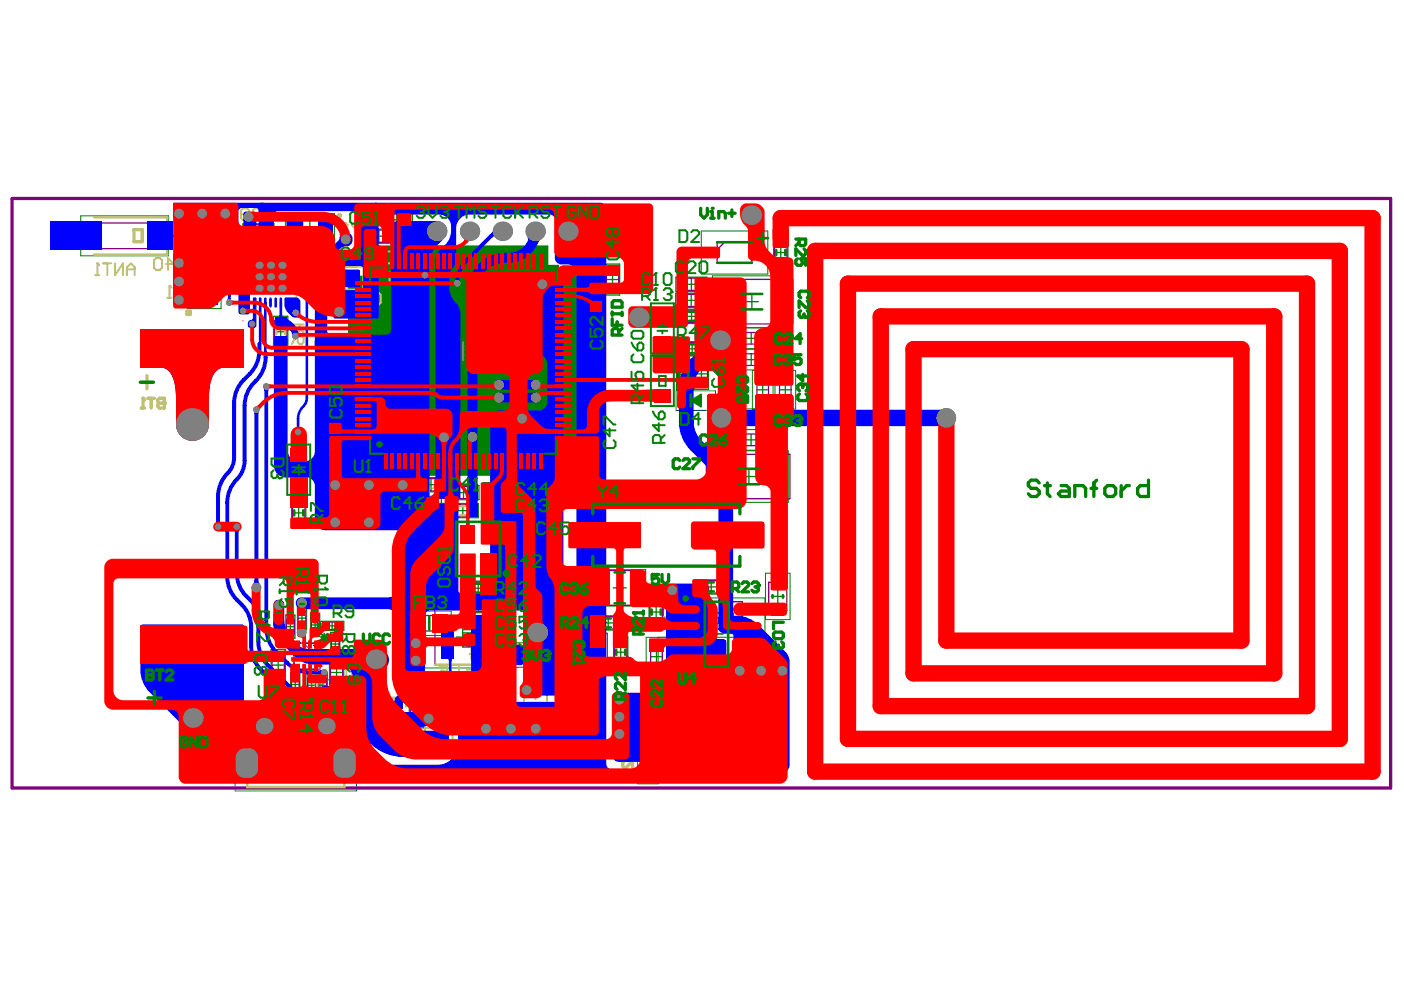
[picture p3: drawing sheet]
<svg xmlns="http://www.w3.org/2000/svg" width="297mm" height="210mm" viewBox="0 0 297 210" stroke-linecap="round" stroke-linejoin="round" font-family="sans-serif">
<path d="M73.8 58.5h4.1v-2.3h2.3v-4.1h35.6v4.1h2.3v2.3h4.1v35.6h-4.1v2.3h-2.3v4.1h-35.6v-4.1h-2.3v-2.3h-4.1z" fill="#008000"/>
<g fill="none" stroke="#008000" stroke-width=".27">
<path d="M39.9 54.4h6.5v3h-6.5zM41.9 55.9h2.5M43.2 54.6v2.6M51.4 47.4h6.5v3h-6.5zM53.4 48.9h2.6M54.7 47.6v2.6M64.2 48h2.7M65.6 46.7v2.7M68.8 53.5h6.6v3h-6.6zM70.8 55h2.6M72.1 53.7v2.6M76.9 48.5h6.5v3h-6.5z"/>
<path d="M78.9 50h2.6M80.2 48.7v2.6M80.7 45h6.5v3h-6.5zM82.7 46.5h2.6M84 45.2v2.6M124.6 59.7h3v6.5h-3zM128.1 55.9h3v6.5h-3zM128.3 59.1h2.6M129.6 57.9v2.5M143 58.7h6.6v3h-6.6zM146.3 58.9v2.6M163.7 50.2h3v6.5h-3z"/>
<path d="M163.9 53.4h2.6M165.2 52.1v2.6M57.9 66.9h3v6.6h-3zM58.1 70.2h2.6M59.4 68.9v2.6M66.6 61.2h6.6v3h-6.6zM68.6 62.7h2.6M69.9 61.4v2.6M124.8 63h2.6M126.1 61.7v2.6M143 62.1h6.5v3h-6.5zM143 65.4h6.6v3h-6.6z"/>
<path d="M143.1 76h3v6.6h-3zM143.2 72.3h6.5v3h-6.5zM143.3 79.3h2.6M144.6 78v2.6M144.9 63.6h2.6M145 60.2h2.6M145 66.9h2.6M145.1 73.8h2.6M146.2 62.3v2.5M146.3 65.7v2.5M146.4 72.5v2.6M146.9 75.8h3v6.6h-3z"/>
<path d="M147.1 79.1h2.6M148.4 77.8v2.6M157.7 76.1h2.5M157.7 71.6h2.5M157.7 63.8h2.7M158.9 70.4v2.4M158.9 74.9v2.4M159.1 62.5v2.7M69.5 89.3h3v6.5h-3zM69.7 92.6h2.6M71 91.3v2.6M123.9 88.4h3v6.6h-3z"/>
<path d="M124.1 91.7h2.6M125.4 90.4v2.6M157.7 93.1h2.4M157.7 88.7h2.4M158.4 99.5v2.7M158.9 87.5v2.4M158.9 91.8v2.5M160.1 82.5h2.5M161.4 81.2v2.5M164.9 82.5h2.5M166.1 81.2v2.5M61.7 105.3h3v6.5h-3z"/>
<path d="M61.9 108.5h2.6M63.2 107.2v2.6M87.9 101.1h6.6v3h-6.6zM89.9 102.6h2.6M90.1 105h6.6v3h-6.6zM91.2 101.3v2.6M92.1 106.5h9.1v3h-6.6v-3M93.4 105.2v2.6M94.8 102.7h6.5v3h-6.5zM96.6 108h2.6M96.8 104.2h2.6M97.9 106.7v2.6"/>
<path d="M98.1 102.9v2.6M102 102.2h6.6v3h-6.6zM102 105.6h6.6v3h-6.6zM104 107.1h2.6M104 103.7h2.6M105.3 102.4v2.6M105.3 105.8v2.6M106.7 110.1h6.6v3h-6.6zM106.7 113.6h6.6v3h-6.6zM108.7 115.1h2.6M108.7 111.6h2.6M110 110.4v2.5"/>
<path d="M110 113.8v2.6M157.1 100.8h2.7M57.4 137.5h3v6.5h-3zM58 130.1h1.9v5h-1.9zM58.1 132.6h1.7M58.9 139.4v2.6M58.9 131.8v1.6M60.5 130.1h1.9v5h-1.9zM60.6 132.6h1.7M61.4 131.8v1.6M62.9 128.3h1.9v5h-1.9zM63.1 130.8h1.6"/>
<path d="M63.9 130v1.6M65.7 129.8h1.9v4.9h-1.9zM65.8 132.2h1.7M66.7 131.4v1.6M67.8 131.5h4.9v1.9h-4.9zM69.5 132.4h1.6M69.7 139h3v6.6h-3zM70 133.8h1.9v4.9h-1.9zM70.1 136.3h1.7M70.3 131.6v1.7M70.9 135.5v1.6M96.5 134.8h2.8"/>
<path d="M97.9 133.4v3.5h6.6v-3h-6.6M97.9 123h6.6v3h-6.6zM97.9 130.2h6.6v3h-6.6zM97.9 126.6h6.6v3h-6.6zM99.9 124.5h2.6M99.9 135.4h2.6M99.9 131.7h2.6M99.9 128.1h2.6M101.2 123.2v2.6M101.2 130.4v2.6M101.2 134.1v2.6M101.2 126.8v2.6"/>
<path d="M125.1 138.1h2.5M125.4 130.3h6.6v3h-6.6zM125.7 120.6h10.9v7.6h-10.9zM126.3 136.9v2.4M127.4 131.8h2.6M128.7 130.5v2.6M129.7 124.4h2.8M129.8 134.7h3v6.6h-3zM130 138h2.6M131.1 123v2.8M131.3 136.7v2.6M137.3 126.2h3v6.6h-3z"/>
<path d="M137.5 129.5h2.6M137.7 139h2.4M138.8 128.2v2.6M138.9 137.7v2.5M147.2 122.7h6.5v3h-6.5zM149.2 124.2h2.6M149.9 131.9h2.4M150.2 134.2h2.8M150.5 122.9v2.6M151.1 130.7v2.4M151.6 132.8v2.7M163.2 126.2h2.7"/>
<path d="M164.6 124.8v2.8M57.6 140.7h2.6M61.5 142.4h1.9v4.9h-1.9zM61.7 144.8h1.6M62.5 144v1.7M65 142.5h1.9v5h-1.9zM65.1 145h1.7M65.9 144.2v1.6M67.3 142.5h2v5h-2zM67.5 145h1.6M68.3 144.2v1.6M69.9 142.3h2.6"/>
<path d="M71.2 141v2.6M86.6 147.5h3v6.5h-3zM86.8 150.7h2.6M88.1 149.4v2.6M92.8 151.8h4.9v1.9h-4.9zM94.5 152.7h1.6M95.3 151.9v1.7M148.7 159.1v2.5M160.2 148h2.5M161.4 146.8v2.5M135.9 161.8h2.4M137.1 160.5v2.5"/>
<path d="M147.4 160.4h2.5"/>
</g>
<path d="M73.8 58.5h4.1v-2.3h2.3v-4.1h35.6v4.1h2.3v2.3h4.1v35.6h-4.1v2.3h-2.3v4.1h-35.6v-4.1h-2.3v-2.3h-4.1z" fill="none" stroke="#008000" stroke-width=".42"/>
<g fill="none" stroke="#008000" stroke-width=".21">
<path d="M17.1 45.7h18.5v8.4h-18.5zM39.7 57.5h7.1v7.8h-7.1zM60.4 45.2h10.4v5.7h-10.4zM148.4 48.9h14v9.1h-14zM150.7 58.4h16.7v10.9h-16.7zM154.8 69.4h8.2v4.4h-8.2zM154.8 73.9h8.2v4.4h-8.2zM159.2 78.4h4.3v8.2h-4.3zM164 78.4h4.3v8.2h-4.3zM150.1 95.4h16.7v10.9h-16.7zM154.8 86.5h8.2v8.8h-8.2zM154.8 90.9h8.2"/>
<path d="M86.2 129.3h9.3v5.2h-9.3zM89.8 128.2h16.2v13.1h-16.2zM106.4 136h9.3v5.2h-9.3zM124.1 134h4.4v8.2h-4.4zM136.7 134.9h4.4v8.1h-4.4zM141.3 126.5h20.5v15.3h-20.5zM147 129.7h8.2v4.4h-8.2zM162 121.3h5.1v9.8h-5.1zM67.9 143.8h12.4v5.8h-12.4zM139.3 157.7h-4.4v8.1h4.4l-.1-31h19.7v23.4h-19.7M144.6 158.2h8.2v4.3h-8.2zM159.2 143.9h4.4v8.2h-4.4z"/>
</g>
<path d="M143 82.7h8.4v4.1h-8.4zM49.7 151.1h25.7v16.3h-25.7z" fill="none" stroke="#008080" stroke-width=".21"/>
<path d="M63.3 159.6l.5-.6h1.2l.6 .6v.6l-.6 .6h-1.2l-.5 .6v.5l.5 .6h1.2l.6-.6M59.8 162.5v-2.9l.6-.6h1.1l.6 .6v2.9M66.7 160.8h1.8l.5-.6v-.6l-.5-.6h-1.8v3.5" fill="none" stroke="#008080" stroke-width=".69"/>
<circle cx="66.7" cy="160.8" r=".35" fill="#008080"/>
<path d="M66.7 160.8h1.8l.5 .6v.5l-.5 .6h-1.8" fill="none" stroke="#008080" stroke-width=".69"/>
<g fill="none" stroke="#800080" stroke-width=".27">
<path d="M19.5 47.2h13.7v5.4h-13.7zM31.6 47.2l1.6 1.6M40.5 59.2h5.5v4.4h-5.5zM40.8 54.6h4.7v2.6h-4.7zM41.6 59.2l-1.1 1.1M52.3 47.6h4.8v2.6h-4.8zM61.1 45.8h9v4.4h-9zM69.7 53.7h4.8v2.6h-4.8zM77.8 48.7h4.7v2.6h-4.7zM81.6 45.2h4.8v2.6h-4.8zM128.3 56.8h2.6v4.7h-2.6zM143.9 58.9h4.8v2.6h-4.8z"/>
<path d="M150.1 59.1h17.6v9.4h-17.6zM151.7 51.3h7.4v4.3h-7.4zM153.3 51.3l-1.6 1.5M163.9 51.1h2.6v4.7h-2.6zM58.1 67.9h2.6v4.6h-2.6zM67.5 61.4h4.8v2.6h-4.8zM124.8 60.6h2.6v4.8h-2.6zM143.3 77h2.6v4.6h-2.6zM143.8 62.3h4.8v2.5h-4.8zM144 65.7h4.6v2.5h-4.6zM144.1 72.5h4.7v2.6h-4.7zM147.1 76.7h2.6v4.8h-2.6z"/>
<path d="M156.8 70.4h4.3v2.4h-4.3zM156.8 74.9h4.3v2.4h-4.3zM69.7 90.2h2.6v4.7h-2.6zM124.1 89.3h2.6v4.8h-2.6zM149.4 96.1h17.7v9.4h-17.7zM156.8 87.5h4.2v2.4h-4.2zM156.8 91.8h4.2v2.5h-4.2zM160.1 80.4h2.5v4.2h-2.5zM164.9 80.4h2.5v4.2h-2.5zM61.9 106.2h2.6v4.6h-2.6zM88.8 101.3h4.8v2.6h-4.8zM91 105.2h4.8v2.6h-4.8z"/>
<path d="M95.6 106.7h4.6v2.6h-4.6zM95.7 102.9h4.7v2.6h-4.7zM102.9 102.4h4.8v2.6h-4.8zM102.9 105.8h4.8v2.6h-4.8zM107.6 110.4h4.8v2.5h-4.8zM107.6 113.8h4.8v2.6h-4.8zM57.6 138.3h2.6v4.8h-2.6zM58.1 131.1h1.7v3h-1.7zM60.6 131.1h1.7v3h-1.7zM63.1 129.3h1.6v3h-1.6zM65.8 130.7h1.7v3h-1.7zM68.8 131.6h3v1.7h-3z"/>
<path d="M69.9 139.9h2.6v4.8h-2.6zM70.1 134.8h1.7v3h-1.7zM88.1 130.2h5.4v3.3h-5.4zM92 128.9h11.8v11.8h-11.8zM98.8 130.4h4.8v2.6h-4.8zM98.8 134.1h4.8v2.6h-4.8zM98.8 126.8h4.8v2.6h-4.8zM98.9 123.2h4.6v2.6h-4.6zM108.3 137h5.5v3.2h-5.5zM125.1 136h2.5v4.2h-2.5zM126.4 130.5h4.6v2.6h-4.6zM126.5 120.7h9.3v7.4h-9.3z"/>
<path d="M130 135.7h2.6v4.6h-2.6zM137.5 127.2h2.6v4.6h-2.6zM137.7 136.8h2.4v4.3h-2.4zM146.1 127.3h11v13.7h-11zM148.1 122.9h4.7v2.6h-4.7zM149 130.7h4.2v2.4h-4.2zM162.6 123.2h3.9v6h-3.9zM61.7 143.3h1.6v3h-1.6zM65.1 143.5h1.7v3h-1.7zM67.5 143.5h1.6v3h-1.6zM70.4 144.5h7.4v4.5h-7.4zM76.1 144.5l1.7 1.7"/>
<path d="M86.8 148.3h2.6v4.8h-2.6zM93.8 151.9h3v1.7h-3zM135.9 159.6h2.4v4.3h-2.4zM140.2 141.7h17.8v9.6h-17.8zM146.6 159.1h4.2v2.5h-4.2zM158 145l-6.3 6.3M160.2 145.9h2.5v4.2h-2.5z"/>
<circle cx="148.6" cy="129.8" r="1.36"/>
</g>
<g fill="none" stroke="#800080" stroke-width=".21">
<path d="M146.5 84.8h1.4M147.2 84.1v1.4M62.2 139h-.1v.9h.1M62.2 136.1h5.5v5.5h-5.5zM62.2 136.6h-.1v.8h.1M62.2 137.8h-.1v.8h.1M62.7 136.1v-.1h.8v.1M63.9 136.1v-.1h.9v.1M64.2 136.1l3.5 3.5M65.2 136.1v-.1h.8v.1M66.3 136.5l2.3 2.3M66.3 137.6h2.3"/>
<path d="M66.4 136.1v-.1h.8v.1M67.4 136.5v2.3M67.7 139h.2v.9h-.2M67.7 136.6h.2v.8h-.2M67.7 137.8h.2v.8h-.2M68.6 136.5l-2.3 2.3M62.2 140.3h-.1v.8h.1M62.7 141.6v.1h.8v-.1M63.9 141.6v.1h.9v-.1M65.2 141.6v.1h.8v-.1M66.4 141.6v.1h.8v-.1M67.7 140.3h.2v.8h-.2"/>
<path d="M91.7 144.6h5.7v5.7h-5.7zM92 145.8l2.4 2.3M92 146.9h2.4M93.2 145.8v2.3M94.4 145.8l-2.4 2.3M95.2 144.6l-3.5 3.4"/>
<circle cx="81.6" cy="94.1" r=".21"/>
</g>
<path d="M2.6 42h291.6v124.7h-291.6z" fill="none" stroke="#800080" stroke-width=".69"/>
<g fill="#c0c073">
<path d="M52.1 153h1.8v.3h-1.4v4.7h-.4z"/>
<path d="M71.2 153h1.8v5h-.3v-4.7h-1.5z"/>
<path d="M52.1 165h.4v1.4h20.2v-1.4h.3v1.7h-20.9z"/>
<path d="M57.5 160.2a.89 .89 0 0 1 1.5 .4h1.8a.77 .77 0 0 0 .9-.7 2.27 2.27 0 0 1 2-1v-.4h1.5v1.4l-1.5 .1v-.5a1.55 1.55 0 0 0-1.8 1.1h4.3v-.7l1.7 1-1.7 1v-.8l-5.3 .1a1.2 1.2 0 0 0 1.8 .9 .89 .89 0 0 1 1.4-.1 .89 .89 0 0 1-.2 1.4 .89 .89 0 0 1-1.3-.6 1.89 1.89 0 0 1-2.3-1.6h-1.3a.88 .88 0 0 1-1.4 .4 .88 .88 0 0 1-.1-1.4z"/>
</g>
<path d="M28.3 48.6h1.8v2.5h-1.8zM39.5 65.8h.7v.7h-.7z" fill="none" stroke="#c0c073" stroke-width=".69"/>
<path d="M52.1 153h1.8v.3h-1.4v4.7h-.4zM71.2 153h1.8v5h-.3v-4.7h-1.5zM52.1 165h.4v1.4h20.2v-1.4h.3v1.7h-20.9z" fill="none" stroke="#c0c073" stroke-width=".21"/>
<g fill="none" stroke="#c0c073" stroke-width=".42">
<path d="M52.9 53.1h-1.1v1.4M61.3 53.1h1.4v1.4M66.2 56.4h10.6v4.9h-10.6zM70.3 58.8h.5M72.2 58.8h.6M51.8 62.7v1.3h1.3M62.7 62.7v1.3h-1.4M89.9 154.1h10.7v4.8h-10.7zM91.1 150.6v.8h2.2M93.4 143.5h-2.3v.8M94.2 156.5h.6M94.8 155.4v2.1"/>
<path d="M95.7 156.5h.6M95.7 155.4v2.1M97.1 143.5h.9v7.9h-.9M98.9 141.7h4.8v10.6h-4.8zM100.2 146.5h2.1M100.2 147.5h2.1M101.3 145.9v.6M101.3 147.5v.5M104.2 141.7h4.9v10.6h-4.9zM105.6 146.5h2.1M105.6 147.5h2.1M106.6 145.9v.6"/>
<path d="M106.6 147.5v.5M110.9 141.5h4.8v10.7h-4.8zM112.2 147.3h2.1M112.2 146.4h2.1M113.3 145.8v.6M113.3 147.3v.6"/>
</g>
<g fill="none" stroke="#c0c073" stroke-width=".55">
<path d="M19.9 45.9h15.5v8h-15.5M58.4 69.7v1M60.3 69.7v1M97.4 107.1h1.1M97.4 109h1.1M92 128.9h11.8M111 137.2v2.8M70.4 149h7.4M70.4 144.5h7.4M82.8 149.5v-1.8h3.1v1.8M82.8 151.2v1.8h3.1v-1.8M86.5 143.5v-1.8h3.1v1.8"/>
<path d="M86.5 145.2v1.8h3.1v-1.8M92 140.7h11.8M140.2 141.7h17.8v9.6h-17.8zM157.6 153.8v3.7"/>
</g>
<path d="M91.1 142l.3-.1v.4l.2-.2 .3 .1-.4 .2 .4 .2-.2 .2-.3-.2v.3l-.3-.1 .2-.3-.4 .1v-.3h.4z" fill="#c0c073"/>
<g fill="none" stroke="#c0c073" stroke-width=".42">
<path d="M63 71.2l-.8 .8-.5 .8M63 71.2h.8l.4 .4v.8l-.4 .4h-.4l-.4-.4zM63.4 68.7v1.2l-.4 .4h-.8l-.5-.4v-1.2h2.5M63.4 69.5l.8 .8M99.3 138.4h1.7l-1.2-1.3v2.5M101.8 137.6l.5-.5h.8l.4 .5v1.6l-.4 .4h-.8l-.5-.4M83.3 156.5l-.4 .4v.8l.4 .4h.4l1.7-1.6v1.6M84.6 154v1.2l-.4 .5h-.9l-.4-.5v-1.2h2.5M84.6 154.8l.8 .9M105.7 155.1l-.5-.4v-.9l.5-.4h1.6l.4 .4v.9l-.4 .4M107.3 155.9l.4 .4v.9l-.4 .4h-.8l-.4-.4v-.4l.4-.9h-1.3v1.7M112.4 155.2l-.4-.4v-.9l.4-.4h1.6l.5 .4v.9l-.5 .4"/>
<path d="M113.2 156h.8l.5 .4v.8l-.5 .5h-.4l-.4-.5zM113.2 156l-.8 .8-.4 .9M42.7 162.8v2.5h-1.3l-.4-.4v-.4l.4-.5h1.3M43.5 163.2l.4-.4h.8l.5 .4v.4l-.5 .4h-.8l-.4 .5v.4l.4 .4h.8l.5-.4M46 162.8v2.1l.4 .4h.8l.5-.4v-2.1"/>
</g>
<path d="M66 144.4h2.2M67.1 143.2v2.3" fill="none" stroke="#c0c073" stroke-width=".55"/>
<path d="M160.7 138.9l-.3-.4v-.7l.3-.3h1.4l.4 .3v.7l-.4 .4M160.7 139.6l-.3 .3v.7l.3 .4h.4l1.4-1.4v1.4M161.4 142l-.3-.3h-.4l-.3 .3v.7l.3 .3h.4l.3-.3M161.4 142l.4-.3h.3l.4 .3v.7l-.4 .3h-.3l-.4-.3M161.4 142v.7" fill="none" stroke="#c0c073" stroke-width=".69"/>
<circle cx="42.7" cy="164" r=".21" fill="#c0c073"/>
<path d="M87.3 109.3h.9M87.8 106.8v2.5M89 108h1.7l-1.3-1.2v2.5M92.3 108.5l-.8 .8M93.2 108.5h-1.3l-.4-.5v-.8l.4-.4h1.3v2.5M42.7 162.8h-1.3l-.4 .4v.4l.4 .4h1.3" fill="none" stroke="#c0c073" stroke-width=".42"/>
<path d="M31.4 147.7h2.7" fill="none" stroke="#c0c073" stroke-width=".69"/>
<circle cx="87.8" cy="106.8" r=".21" fill="#c0c073"/>
<path d="M79.9 58l-.4-.4h-.8l-.4 .4v.4l1.6 1.7h-1.6M80.6 53.6l-.4-.4h-.8l-.5 .4v.5M81.4 53.6l.5-.4h.8l.4 .4v1.7l-.4 .4h-.8l-.5-.4M82.4 57.6v2.5h-1.6M86.6 104.2h1.6l-1.2-1.3v2.5M87.8 106.8l.4 .4M89.1 102.9h1.6v1.3l-.8-.5h-.4l-.4 .5v.8l.4 .4h.8l.4-.4M91.6 103.3l.4-.4h.8l.4 .4v1.7l-.4 .4h-.8l-.4-.4" fill="none" stroke="#c0c073" stroke-width=".42"/>
<circle cx="78.9" cy="54.1" r=".21" fill="#c0c073"/>
<path d="M76.9 54.5h.8M76.9 54.5l-.4 .4v.4l.4 .4h.8l.4-.4v-.4l-.4-.4M76.9 54.5l-.4-.4v-.5l.4-.4h.8l.4 .4v.5l-.4 .4M78.9 54.1l.5 .4M79.4 54.5h.4M79.4 54.5l-.5 .4v.4l.5 .4h.8l.4-.4M100.4 127.8h.8M100.8 125.3v2.5M103.7 125.3v2.5h-1.7M103.2 159.2l-.4-.4h-.8l-.4 .4v.4l1.6 1.7h-1.6M104.1 159.2l.4-.4h.8l.4 .4v1.6l-.4 .5h-.8l-.4-.5" fill="none" stroke="#c0c073" stroke-width=".42"/>
<circle cx="100.8" cy="125.3" r=".21" fill="#c0c073"/>
<path d="M20.2 58.2h.8M20.6 55.7v2.5M21.9 55.7h1.6M22.7 55.7v2.5M24.4 55.7v2.5l1.6-2.5v2.5M26.8 58.2v-1.6l.9-.9 .8 .9v1.6M26.8 57h1.7M100.8 125.3l.4 .4" fill="none" stroke="#c0c073" stroke-width=".42"/>
<circle cx="20.6" cy="55.7" r=".21" fill="#c0c073"/>
<path d="M20.6 55.7l.4 .4M35.5 63h.8M35.9 60.5v2.5M37.1 60.5v.4l.8 .9M37.9 61.8v1.2M38.8 60.5v.4l-.9 .9" fill="none" stroke="#c0c073" stroke-width=".42"/>
<circle cx="35.9" cy="60.5" r=".21" fill="#c0c073"/>
<path d="M32.6 55l.4-.4h.9l.4 .4v1.7l-.4 .4h-.9l-.4-.4zM35.1 55.9h1.7l-1.3-1.3v2.5M37.6 55l.4-.4h.8l.5 .4v1.7l-.5 .4h-.8l-.4-.4M35.9 60.5l.4 .4M86.9 156.4l-.4-.4v-.8l.4-.4h1.7l.4 .4v.8l-.4 .4M86.9 157.2l-.4 .5v.8l.4 .4h.4" fill="none" stroke="#c0c073" stroke-width=".42"/>
<circle cx="87.3" cy="158.9" r=".21" fill="#c0c073"/>
<path d="M86.9 139.9h2.5M88.5 137v1.3l-.4 .4h-.8l-.4-.4v-1.3h2.5M88.5 137.8l.9 .9M89.4 139.5v.8M87.8 158.5l-.5 .4M87.8 158.1v.4M88.6 157.2l.4 .5v.8l-.4 .4h-.4l-.4-.4" fill="none" stroke="#c0c073" stroke-width=".42"/>
<circle cx="86.9" cy="139.9" r=".21" fill="#c0c073"/>
<path d="M87.3 139.5l-.4 .4M97.1 159.8v2.5M96.7 162.3h.8M98.4 160.2l.4-.4h.8l.4 .4v1.7l-.4 .4h-.8l-.4-.4" fill="none" stroke="#c0c073" stroke-width=".42"/>
<circle cx="97.1" cy="159.8" r=".21" fill="#c0c073"/>
<path d="M97.1 159.8l.4 .4" fill="none" stroke="#c0c073" stroke-width=".42"/>
<path d="M157.3 159.9l-.4-.4h-.7l-.3 .4v.3M158 159.9l.3-.4h.7l.4 .4v1.4l-.4 .3h-.7l-.3-.3M132.1 160.4l-.4-.4v-.7l.4-.3h1.4l.3 .3v.7l-.3 .4M132.1 161.1l-.4 .3v.7l.4 .3h.3l1.4-1.3v1.3M133.5 163.1l.3 .4v.7l-.3 .3h-1.4l-.4-.3v-.7l.4-.4h.3l.4 .4v1" fill="none" stroke="#c0c073" stroke-width=".69"/>
<circle cx="155.9" cy="160.2" r=".35" fill="#c0c073"/>
<path d="M34.8 84.3v2.1h-1.1l-.3-.4v-.3l.3-.4h1.1M155.2 159.9l-.4-.4h-.7l-.3 .4v.3l1.4 1.4h-1.4M155.9 160.2l.3 .4M156.2 160.6h.4M156.2 160.6l-.3 .3v.4l.3 .3h.7l.4-.3" fill="none" stroke="#c0c073" stroke-width=".69"/>
<circle cx="34.8" cy="85.3" r=".35" fill="#c0c073"/>
<path d="M29.9 86.4h.7M30.2 84.3v2.1M31.3 84.3h1.4M32 84.3v2.1M34.8 84.3h-1.1l-.3 .3v.4l.3 .3h1.1" fill="none" stroke="#c0c073" stroke-width=".69"/>
<circle cx="30.2" cy="84.3" r=".35" fill="#c0c073"/>
<path d="M30.2 84.3l.4 .3" fill="none" stroke="#c0c073" stroke-width=".69"/>
<path d="M72.8 143.4h.9M73.3 140.9v2.5M74.5 141.3l.4-.4h1.3v2.5h-1.3l-.4-.4z" fill="none" stroke="#c0c073" stroke-width=".42"/>
<circle cx="73.3" cy="140.9" r=".21" fill="#c0c073"/>
<path d="M48.4 51.7l-.4-.4h-.8l-.4 .4v.4M49.3 51.3v2.1l.4 .4h.8l.4-.4v-2.1M73.3 140.9l.4 .4" fill="none" stroke="#c0c073" stroke-width=".42"/>
<path d="M31.1 79.5v2.8M29.7 80.9h2.8" fill="none" stroke="#c0c073" stroke-width=".69"/>
<circle cx="46.8" cy="52.1" r=".21" fill="#c0c073"/>
<path d="M46.8 52.1l.4 .4M47.2 52.5h.4M47.2 52.5l-.4 .4v.5l.4 .4h.8l.4-.4M73.6 47.6l-.4-.4h-.8l-.5 .4v.4l1.7 1.7h-1.7M74.4 47.2v.4l.9 .8M75.3 48.4v1.3M76.1 47.2v.4l-.8 .8M92.9 141h1.7v1.3l-.8-.4h-.4l-.5 .4v.8l.5 .4h.8l.4-.4M95.4 141v2.1l.5 .4h.8l.4-.4v-2.1" fill="none" stroke="#c0c073" stroke-width=".42"/>
<path d="M143.7 131.1l-.4-.4h-.7l-.3 .4v.3M144.4 131.1l.3-.4h.7l.4 .4v1.3l-.4 .4h-.7l-.3-.4" fill="none" stroke="#c0c073" stroke-width=".69"/>
<circle cx="142.3" cy="131.4" r=".35" fill="#c0c073"/>
<path d="M140.6 130.7h.6l.4 .4v1.3l-.4 .4h-.6l-.4-.4v-1.3zM142.3 131.4l.3 .3M142.6 131.7h.4M142.6 131.7l-.3 .4v.3l.3 .4h.7l.4-.4" fill="none" stroke="#c0c073" stroke-width=".69"/>
<path d="M55.2 44.5l-.5-.4h-.8l-.4 .4v.4M56 44.5l.4-.4h.8l.4 .4v1.7l-.4 .4h-.8l-.4-.4" fill="none" stroke="#c0c073" stroke-width=".42"/>
<circle cx="53.5" cy="44.9" r=".21" fill="#c0c073"/>
<path d="M51 45.3h1.2l.5-.4v-.4l-.5-.4h-.8l-.4 .4v1.7l.4 .4h.8l.5-.4M53.5 44.9l.4 .4M53.9 45.3h.4M53.9 45.3l-.4 .4v.5l.4 .4h.8l.5-.4M119.1 137.5v2.5h-1.2l-.4-.4v-.4l.4-.5h1.2M119.9 137.5h1.7v2.5M120.8 138.7h.8" fill="none" stroke="#c0c073" stroke-width=".42"/>
<path d="M160.1 155.9l.4-.4h1v.7l-.3 .4h-.7l-.4-.4zM160.1 154.5l.7 .3 .7 .7M162.2 154.5v1.7l.3 .4h.7l.4-.4v-1.7" fill="none" stroke="#c0c073" stroke-width=".69"/>
<circle cx="119.1" cy="138.7" r=".21" fill="#c0c073"/>
<path d="M115.8 140h.8M116.2 137.5v2.5M119.1 137.5h-1.2l-.4 .4v.4l.4 .4h1.2" fill="none" stroke="#c0c073" stroke-width=".42"/>
<circle cx="116.2" cy="137.5" r=".21" fill="#c0c073"/>
<path d="M78 62.4l-.4-.4h-.8l-.4 .4v.4M78.9 62.4l.4-.4h.8l.4 .4v1.6l-.4 .5h-.8l-.4-.5M116.2 137.5l.4 .4" fill="none" stroke="#c0c073" stroke-width=".42"/>
<circle cx="76.4" cy="62.8" r=".21" fill="#c0c073"/>
<path d="M75.5 62h-1.6v.4l1.6 1.6v.5M76.4 62.8l.4 .4M76.8 63.2h.4M76.8 63.2l-.4 .4v.4l.4 .5h.8l.4-.5" fill="none" stroke="#c0c073" stroke-width=".42"/>
<circle cx="63.7" cy="53.9" r=".35" fill="none" stroke="#c0c073" stroke-width=".69"/>
<circle cx="71.8" cy="45.6" r=".27" fill="none" stroke="#c0c073" stroke-width=".55"/>
<path d="M71 58.8a.63 .63 0 0 0 .6 .7 .63 .63 0 0 0 .6-.7" fill="none" stroke="#c0c073" stroke-width=".41"/>
<g fill="none" stroke="#808080" stroke-width=".21">
<path d="M98 75.9h.1M98 75.2h.1M98 74h.1M98 73.3h.1M98 75.3v.1M98 75.5v.1M98 75.8v.1M98 75.6h.1M98 75.5h.1M98 75.4h.1M98 75.2v.1M98 75.1v.1"/>
<path d="M98 73.6h.1M98 73.2h.1M98 76.3h.1M98 75.3h.1M98 74.5h.1M98 73.1h.1M98 72.6h.1M98 73v.3M98 73.3v.1M98 73.8v.2M98 74.7h.1M98 75.9v.1"/>
<path d="M98 76.1v.2M98 76.1v.2v-.1M98 76.1v.1M98 76.2h.1M98 76h.1M98 74.9h.1M98 74.8h.1M98 74.4h.1M98 74.1h.1M98 73.9h.1M98 73.8h.1M98 73v.1"/>
<path d="M98 72.7h.1M98 72.8h.1M98 72.5v.1M98 72.5h.1M98 72.7v.2M98 73.1v.2M98 75.8h.1M98 74.1v.1M98 74.2h.1M98 74.4v-.1v.3M98 74.5v.1M98 74.7v.3"/>
<path d="M98 73.8v.1M98 74v.2v-.2M98 75.7v.2M98 73h.1M98 72.4v.1M98 73.5v.1M98 74.8v.2M98 76.2v.1M98 75.1v.3v-.1M98 75.7h.1M98 75h.1M98 74.4v.1"/>
<path d="M98 74.6h.1M98 72.8v.1M98 76v.1"/>
</g>
<g fill="#00f">
<path d="M34.4 49.4l.1 .2h.4v.6h-.4l-.1 .2z"/>
<path d="M45.7 110.5h.8l.1 .4h-1z"/>
<path d="M45.9 58.3l.5-.3v.6l-.5 .7z"/>
<path d="M49.6 111.9h1l-.1 .5h-.8z"/>
<path d="M50.7 55h.2l-.1 .5-.5-.1z"/>
<path d="M55.8 82.3h1l-.1 .4h-.8z"/>
<path d="M56.6 57.6l.6 .2-.7 .8-.3-.7z"/>
<path d="M62.8 90.4h.5l.2 .5h-.9z"/>
<path d="M60.3 63l.1-.1h2.2a.93 .93 0 0 1 .9 1v3.1l-.4 .2h-.7l-.7-.3a3.4 3.4 0 0 1-1.5-3.7z"/>
<path d="M67.6 141.9l.5-.1v1l-.5-.1z"/>
<path d="M66.5 61.9l.3 .2 .1-.2v1.4l-.5-.7z"/>
<path d="M66.5 58.3l.4-.1 .1-.2v1.1l-.1-.2-.4-.1z"/>
<path d="M68.6 54.9l.4-.2 .1-.2v1.1l-.1-.2h-.4z"/>
<path d="M89.3 147.7l.7 .1v.7l-.5 .1-.2 .2z"/>
<path d="M93.6 151.5h.6v.4l.2 .2h-1.1l.2-.2z"/>
<path d="M96.4 58.9l.8 .1v.5l-.9-.1z"/>
<path d="M98.9 100.9h2.1l.1 2.1h-2.2z"/>
<path d="M41.9 62.1h.2l.4-.4 .4 .4-.3 .5 .1 .3z"/>
<path d="M46.1 55.8l.2 .2 .4 .1v.6h-.4l-.2 .2z"/>
<path d="M60.6 45.5l.4-.2h2.8l.4 .3v9.5l-.5 .5h-1.9l-.2-.2v-4.2l-.2-.3-.6-.2-.2-.3z"/>
<path d="M68.1 50.7h1.1l-.2 .1-.2 .4h-.6v-.4z"/>
<path d="M90.4 49.1l2.1 1.9a1.45 1.45 0 0 0-1.3 1l-1.3-1.2 .3-.7z"/>
<path d="M94.7 139.4h1.1l-.2 .2-.1 .4h-.5l-.1-.4z"/>
<path d="M98.9 105.5h2.2l-.1 2h-2.1z"/>
<path d="M111.5 50.1l2.9 .5-.9 1.4-2.2-.4 .1-.2a1.15 1.15 0 0 0 .1-1.3z"/>
<path d="M50.5 61.7l.2-.2h1.9l.3 .3v4.3l-.3 .3-1.7 .1-.4-.2z"/>
<path d="M65.6 60.3a.65 .65 0 0 1 .7 .1 .65 .65 0 0 1 .1 .7l.3 .4h2.3l.2 .2v8.4a1.03 1.03 0 0 0 1.1 .8l.2 .3a1.6 1.6 0 0 1-.5 1.7l-.4 .1h-3v-8.8l-.7-1.5-.1-1.5-.3-.7z"/>
<path d="M48.2 63h.6l.1 .5h-.8z"/>
<path d="M53.8 87.2h.9v.4h-.9z"/>
<path d="M59.1 66.7h.6l.1 .4 .2 .1h-1.1l.2-.1z"/>
<path d="M62.4 58.3h3.7a.9 .9 0 0 0 .9-.9h1.6v2.3h-1.6a.83 .83 0 0 0-.8-.9h-3.8z"/>
<path d="M53.4 55.1l.4-.3 .4 .3h.3l-.7 .7v-.3z"/>
<path d="M53.8 47.6l.3 1.9-.4 .6h.1z"/>
<path d="M104.2 49l.4 1.1-.4 .1-.3-.8z"/>
<path d="M33.8 77.7h13.9a3 3 0 0 0-3 2.5 14.4 14.4 0 0 0-.5 4.5h-6.9a10.1 10.1 0 0 0-1.3-5.8 2.64 2.64 0 0 0-2.2-1.2z"/>
<path d="M36.7 53.8l.2-.1h4.2a1.53 1.53 0 0 1 1.5 1.4v1.8l-.3 .4-2.7 .1-.4 .2-.1 6.6-.5 .5h-1.4a.67 .67 0 0 1-.6-.7z"/>
<path d="M53.8 122.8h.9l.3 .8h-1.5z"/>
<path d="M60.6 67.2l1.2 1.1-.2 1.7-1.6-.9h-.7z"/>
<path d="M54.1 55.1l.7 .3v1.5l.7 .2 .3-.3-.2-.7h-1.5l-.3-.6z"/>
<path d="M51.6 45l.3-.2h1.8l.5 .5v8.7h-.3l-.2-.1-.1-3.6-.3-.2h-1.6l-.2-.2z"/>
<path d="M83.8 147.5l2.4-2.4a3.1 3.1 0 0 1 2.6-.5l.4 .4 .1 1.3 3.4 .1 .2 .1v.6h-6a1.66 1.66 0 0 0-1.6 1.7v.9h-1.8v-1.4z"/>
<path d="M53.5 63l.5-.1 .3 .2v5.8l-.5 .5-1.1-.1a1.04 1.04 0 0 1 .2-1.6l.4-.1 .2-.2z"/>
<path d="M83.5 150.7h6.4a1.22 1.22 0 0 0 1.1-1.6l.2-.1h1.5l.1 1a1.18 1.18 0 0 0-1 .7l-.2 1.9a2.69 2.69 0 0 1-2 1.2h-4.6a1.51 1.51 0 0 1-1.5-1.1z"/>
<path d="M99.7 130.1h2.9v5.5a.76 .76 0 0 0 .8 .8l7 .1 .3 .4v3.5l-.4 .4a1.58 1.58 0 0 0-1.6 .4l-.2 .5v3.5a.94 .94 0 0 1-.8 1h-11.1l-.3-.4v-2.3a.74 .74 0 0 1 .6-.7h2a.76 .76 0 0 0 .8-.8z"/>
<path d="M36.7 43l.2-.1h18.9v1.8a.61 .61 0 0 1-.3 .9 .61 .61 0 0 1-.8-.6l-.1-.7-.3-.3-3.6 .1-.3 .6v4.3a6.3 6.3 0 0 0 2.4 4.8v.4l-.2 .1-5.8-5.8a6.9 6.9 0 0 0-4.9-2.1h-5.1l-.2-.4z"/>
<path d="M72 49.8a1.44 1.44 0 0 1 1.8-.5 1.44 1.44 0 0 1 .8 1.8 1.46 1.46 0 0 1-1.8 1.1 1.8 1.8 0 0 0-1.4 1.7v1.8l.9 1 .8 .3h2.8l.3 .3v3.1l-.2 .3-3.8 .1a.73 .73 0 0 1-.7-.8v-1.9a2.12 2.12 0 0 0-1.4-1.9l-3.3 .1-.3-.4 5.3-5.2z"/>
<path d="M129.8 147.1l.7-.5h11.1a2.74 2.74 0 0 1 2.8 2.2v8.4a1.32 1.32 0 0 0 1.4 1.4h1.4l.5 .3 .1 2.7-.2 .3-2.6 .1-.8-.8h-13.3a1.26 1.26 0 0 1-1.3-1.3v-12.4z"/>
<path d="M113.1 58.4l.9-.6h4.2a1.21 1.21 0 0 1 1 1.2v68.9h-16.5a.73 .73 0 0 1-.7-.7v-.8a.8 .8 0 0 1 .9-.8 .97 .97 0 0 0 .8-.9v-35.8a2.06 2.06 0 0 1 2.1-2.1h8.3a1.66 1.66 0 0 0 1.7-1.6l-.1-8.8-.4-.7-1.9-2-.5-1v-13.8z"/>
<path d="M58 127.4a1.17 1.17 0 0 1 1.3-.5 1.17 1.17 0 0 1 .8 1 10.2 10.2 0 0 0 1.6 7.5 5 5 0 0 0 3.9 2h14.5a2.4 2.4 0 0 1 2.2 1.8 2.4 2.4 0 0 1-1.1 2.6 4.4 4.4 0 0 0-1 2.8v9.4a2.9 2.9 0 0 1-.9 2.1h-2.1a6.8 6.8 0 0 1-2.6-5.4v-7.3a2.77 2.77 0 0 0-2.7-2.8h-6a5.5 5.5 0 0 1-3.5-1.6 11.9 11.9 0 0 1-4.3-5.5l-.2-1.3v-4.4z"/>
<path d="M54.8 43.1l.4-.2 24.7 .1 .2 .3v23.9l-.3 .2h-8.9l-.4-.4v-5.2l.2-.3 5.6-.1 .3-.1 .3-.3-.1-4.4-.6-.3h-3.1l-.3-.4v-2l.1-.2 2.2-.1 .5-.5v-7.6a.77 .77 0 0 0-.8-.8h-16.1a.77 .77 0 0 0-.8 .8v4.4l-.3 .3h-.8l-.3 .3v3.4l.1 1 .5 .2-.1 .8-.4 .3h-2.4l-.3-.3v-.8a.83 .83 0 0 0 .8-.8z"/>
<path d="M95.5 48.8h.7l.3 .2v5.9a3.2 3.2 0 0 1-1.1 2.3l-.3 .8v3.4a4.4 4.4 0 0 0 1.5 2.8 3.4 3.4 0 0 1 .8 2.3v39h-4.8l-.5-.5v-49.8a4 4 0 0 1 2.1-3.4 4.3 4.3 0 0 0 1.3-3z"/>
<path d="M141 123.7l.3-.2h7.7l.5 .2 .6 .9v10.2l.4 .4h2.6a.74 .74 0 0 1 .6 .8v7.1a.9 .9 0 0 0 .9 .9h8.2a.6 .6 0 0 1 .4 .8v1.8l-.4 .5h-11.1a1.04 1.04 0 0 0-1.1 1v9.1l-.2 .3-2.4 .1-.5-.3-.1-6.6a7 7 0 0 0-2.3-5.2 10 10 0 0 1-4.2-6.4z"/>
<path d="M58 71.5l.3-.3h2.1l.4 .4v23.6a2.43 2.43 0 0 0 2.5 2.4 2.76 2.76 0 0 0 3-1.1l.3-1v-23.3a1.62 1.62 0 0 1 1.7-1.4h13.4a1.04 1.04 0 0 0 1.1-1v-21.8a1.19 1.19 0 0 1 1.2-1.2h8.5a2.18 2.18 0 0 1 2 1.6 2.18 2.18 0 0 1-.8 2.3 6.7 6.7 0 0 0-2.8 5.3v49.1a1.46 1.46 0 0 0 1.4 1.5h4.2l.5 .5v17.8a.76 .76 0 0 0 .7 .7h21.5v20.8a.79 .79 0 0 1-.8 .8h-7.2a1.26 1.26 0 0 1-1.1-1.3 1.26 1.26 0 0 1 1.2-1.2l.3-.5-.1-14.2a.97 .97 0 0 0-.9-.8h-19.7a1.04 1.04 0 0 0-1 1v13.1a.73 .73 0 0 1-.8 .8h-2.7a1.39 1.39 0 0 1-1.4-1.5v-10.6a3.1 3.1 0 0 0-3.1-3.1h-18.3a1.28 1.28 0 0 1-1-1.2 1.28 1.28 0 0 1 .9-1.3h18.5a2.98 2.98 0 0 0 3-3v-10.1a1.11 1.11 0 0 0-1.1-1.1h-15.2a2.3 2.3 0 0 1-2.1-2.1v-7.4a1.66 1.66 0 0 0-1.7-1.7h-4.6a2.62 2.62 0 0 1-2.4-2.6z"/>
<path d="M79.3 42.9h47.9a1.35 1.35 0 0 1 1.1 1.4v117.3a1.25 1.25 0 0 0 1.2 1.3h19.6l.4-.3 .2-.6 .1-3.2 .2-.2h2.5a.83 .83 0 0 0 .8-.8v-4.1l.3-.4 4.9-.1a.9 .9 0 0 0 .9-.9v-2.7a.79 .79 0 0 1 .9-.8h2.9l.5-.3v-5l-.3-.2h-7.3l-.4-.2-.5-.7v-7.9l-.6-.5h-1.7a1.1 1.1 0 0 1-.9-1v-2.5l.3-.2a11.6 11.6 0 0 1 6.6 .8l1.2 .7 6 6.1a2.99 2.99 0 0 1 1 2.2v21.8a4.9 4.9 0 0 1-3.9 3.5l-1.3 .2h-108.2a6.5 6.5 0 0 1-4.9-2l-17.1-17.1a6.5 6.5 0 0 1-2-4.9v-9.1l.3-.3 .3-.1h20.9a.6 .6 0 0 1 .4 .8v16.6a1.59 1.59 0 0 0 1.6 1.6h5.6a.74 .74 0 0 1 .7 .7v5.7a.83 .83 0 0 0 .8 .8h6a.97 .97 0 0 0 .9-1l.1-5.3 .4-.3h3.8a1.11 1.11 0 0 1 .9 1.5 2.84 2.84 0 0 0 .8 1.7l4.9 4.9a6.9 6.9 0 0 0 4.9 2h9.7a4.9 4.9 0 0 0 3.9-6.9l-.7-.8-.1-2-.8-1v-2.4a.88 .88 0 0 1 .9-.7h1.2l.6 .4 .5 .1h22.7a1.04 1.04 0 0 0 1.1-1v-89.6a2.06 2.06 0 0 0-2.4-2h-1.1l-.5-.2-.4-.4-.2-.5v-8.4a1.04 1.04 0 0 0-1.1-1h-16.9a2.91 2.91 0 0 0-2.9 2.9v1.3a.52 .52 0 0 1-.6 .5 .52 .52 0 0 1-.4-.5 4.3 4.3 0 0 0-.6-3.3 2.57 2.57 0 0 0-2-.9h-11.9a.83 .83 0 0 0-.9 .8h-.8z"/>
</g>
<g fill="none" stroke="#00f" stroke-width=".55">
<path d="M45.1 55.9l.5 .5h6.2M49.7 59l-1.8 1.9M49.8 57.5h2M50.8 58.6h1M54 50.1v3M62.7 58.6h5.4M62.7 57.5h1.1M62.7 59.7h1.7M62.7 56.4h1M66.7 54.2l-1.6 1.6M68.8 48v1.3M69.9 55h.3"/>
<path d="M41.6 63.3h.1M46.5 61.4h-3.3l-1.6 1.9M48.5 63v1M50.8 60.7h1M55 63.2v9.6M56.1 64v10.6M59.4 64v4.2M62.7 60.7h1M64.9 62v22.1M67.4 62.7h.6M63.1 88.6v2.8M95.2 135.4v10.1"/>
<path d="M93.9 152.7h.1M93.9 145v7.7"/>
</g>
<path d="M32.8 49.9h7.7M45.4 51.9l1.3 1.4M51.6 55.3h.2" fill="none" stroke="#00f" stroke-width=".51"/>
<g fill="none" stroke="#00f" stroke-width=".83">
<path d="M52.8 79.1l-1.2 1.3M54.9 72.8v1.4M56.2 74.6v1.1M49.5 85.3v11.5M51.8 85.8v11.7M54.2 80.6l-.4 .3M54.3 86.7v37.6M56.3 81.8l.1 51.3M46.1 105v6.4M48.1 106.3v15.7M50.1 111.4v9.8M50.1 126.9l1.1 1.1"/>
<path d="M52.1 126.1l1 1M53.1 132.7v4.1M54.7 130.9v5M58.4 137.9l2.4 2.3M55.2 141.7l6.4 6.4M56.7 140.8l5.6 5.6M62.6 150.4v3.4M64.4 151.3v2.5M65.7 142.3h2.9M66.1 152.8v1M69.2 146.9l-1 1"/>
</g>
<path d="M60.5 64v.8" fill="none" stroke="#00f" stroke-width=".21"/>
<path d="M88.8 148.1h3.2" fill="none" stroke="#00f" stroke-width=".69"/>
<path d="M106.9 54.5h.7M100 61.5v46.5M105.6 81.4h7.8M105.6 84.1h7.8M93.9 152.7v3.7" fill="none" stroke="#00f" stroke-width="2.1"/>
<path d="M89.9 54.3v3.9M92.4 48.9l-.5 .5" fill="none" stroke="#00f" stroke-width="1.6"/>
<path d="M152.3 72l-5.1 5.1M145.2 82v7.3M147.2 94.2l4.3 4.3M153.6 103.4v28.5" fill="none" stroke="#00f" stroke-width="3.1"/>
<path d="M59.4 68.2h.2" fill="none" stroke="#00f" stroke-width="1.4"/>
<path d="M93.9 92.5l.2 .2" fill="none" stroke="#00f" stroke-width="2.2"/>
<path d="M52 53.3l5.2 5.3" fill="none" stroke="#00f" stroke-width=".49"/>
<path d="M77.4 144.5v5.1M79.5 154.5l.8 .9M85.2 157.4h7.3" fill="none" stroke="#00f" stroke-width="5.5"/>
<path d="M103.9 49.9l-5.2 5.2" fill="none" stroke="#00f" stroke-width=".82"/>
<path d="M40.7 75.1v14.7" fill="none" stroke="#00f" stroke-width="6.9"/>
<path d="M200.2 88.4h-47.6" fill="none" stroke="#00f" stroke-width="3.5"/>
<g fill="#00f">
<path d="M10.7 46.9h10.9v6h-10.9z" fill-rule="evenodd"/>
<path d="M31.1 46.9h5.5v6h-5.5z" fill-rule="evenodd"/>
<path d="M91.2 144.1h2.9v1.6h-2.9z" fill-rule="evenodd"/>
</g>
<g fill="none" stroke="#00f" stroke-width=".55">
<path d="M49.8 57.5a6.9 6.9 0 0 0-4.9 2M50.8 58.6l-.6 .1-.5 .3M52.8 48.9a1.19 1.19 0 0 1 1.2 1.2M64.4 59.7a1.9 1.9 0 0 1 1.8 2.1 1.32 1.32 0 0 0 1.2 .9M65.1 55.8l-.6 .4-.8 .2M68.1 58.6l.3 .2M68.8 49.3a6.9 6.9 0 0 1-2.1 4.9M69.9 55a5.3 5.3 0 0 0-3.9 1.7l-1.2 .6-1 .2M47.9 60.9l-.6 .4-.8 .1M50.8 60.7a2.26 2.26 0 0 0-2.3 2.3M63.7 60.7a1.22 1.22 0 0 1 1.2 1.3M64.9 84.1l-.3 1.3a4.8 4.8 0 0 0-1.5 3.2"/>
<path d="M94.6 134.8a.6 .6 0 0 1 .6 .6"/>
</g>
<path d="M88.8 148.1a.7 .7 0 0 0-.7 .7" fill="none" stroke="#00f" stroke-width=".69"/>
<g fill="none" stroke="#00f" stroke-width=".83">
<path d="M54.9 74.2a6.9 6.9 0 0 1-2.1 4.9M56.2 75.7a6.9 6.9 0 0 1-2 4.9M49.5 96.8l-.1 1.2-.8 1.7a7.4 7.4 0 0 0-2.5 5.3M51.6 80.4a6.9 6.9 0 0 0-2.1 4.9M51.8 97.5a6 6 0 0 1-2.2 4.4l-.7 1.2-.5 1.2-.3 2M53.8 80.9a6.9 6.9 0 0 0-2 4.9M48.1 122a6.9 6.9 0 0 0 2 4.9M50.1 121.2a6.9 6.9 0 0 0 2 5M51.2 128a6.6 6.6 0 0 1 1.9 4.7M53.1 127.1l1 1.5 .4 1.1 .2 1.2M53.1 136.8a6.9 6.9 0 0 0 2.1 4.9M54.7 135.9a6.9 6.9 0 0 0 2 4.9"/>
<path d="M56.4 133.1a6.7 6.7 0 0 0 2 4.8M60.8 140.2a6.9 6.9 0 0 0 4.9 2.1M61.6 148.1a3.3 3.3 0 0 1 1 2.3M62.3 146.4a6.9 6.9 0 0 1 2.1 4.9M68.2 147.9a6.9 6.9 0 0 0-2.1 4.9"/>
</g>
<path d="M91.9 49.4a6.9 6.9 0 0 0-2 4.9" fill="none" stroke="#00f" stroke-width="1.6"/>
<path d="M59.6 68.2a2.95 2.95 0 0 1 2.9 2.9" fill="none" stroke="#00f" stroke-width="1.4"/>
<path d="M98.7 55.1a6.9 6.9 0 0 0-2 4.8M98.7 55.1h.1M106.3 48.9a3.4 3.4 0 0 0-2.4 1" fill="none" stroke="#00f" stroke-width=".82"/>
<path d="M40.5 49.9a6.9 6.9 0 0 1 4.9 2M46.7 53.3a6.9 6.9 0 0 0 4.9 2" fill="none" stroke="#00f" stroke-width=".51"/>
<path d="M106.9 54.5a6.9 6.9 0 0 0-6.9 7M113.2 48.9a5.6 5.6 0 0 1-5.6 5.6M93.9 156.4l.3 .8" fill="none" stroke="#00f" stroke-width="2.1"/>
<path d="M147.2 77.1a6.9 6.9 0 0 0-2 4.9M145.2 89.3a6.9 6.9 0 0 0 2 4.9M151.5 98.5a6.9 6.9 0 0 1 2.1 4.9" fill="none" stroke="#00f" stroke-width="3.1"/>
<path d="M77.4 149.6a6.9 6.9 0 0 0 2.1 4.9M80.3 155.4a6.9 6.9 0 0 0 4.9 2" fill="none" stroke="#00f" stroke-width="5.5"/>
<g fill="#808080">
<circle cx="54.2" cy="86.7" r=".69"/>
<circle cx="56.3" cy="81.8" r=".69"/>
<circle cx="50.1" cy="111.4" r=".69"/>
<circle cx="46.1" cy="111.4" r=".69"/>
<circle cx="54.3" cy="124.3" r="1.04"/>
<circle cx="68.6" cy="142.3" r=".69"/>
<circle cx="63.1" cy="91.4" r=".69"/>
<circle cx="105.6" cy="84.1" r="1.04"/>
<circle cx="105.6" cy="81.4" r="1.04"/>
<circle cx="113.4" cy="81.4" r="1.04"/>
<circle cx="113.4" cy="84.1" r="1.04"/>
<circle cx="63.8" cy="133.8" r="1.04"/>
<circle cx="63.9" cy="127.6" r="1.04"/>
<circle cx="59" cy="128.1" r="1.04"/>
<circle cx="47.7" cy="45.2" r="1.04"/>
<circle cx="42.8" cy="45.2" r="1.04"/>
<circle cx="37.9" cy="45.2" r="1.04"/>
<circle cx="37.9" cy="63.5" r="1.04"/>
<circle cx="37.9" cy="59.6" r="1.04"/>
<circle cx="37.9" cy="55.7" r="1.04"/>
<circle cx="62.5" cy="71.1" r=".69"/>
<circle cx="85.2" cy="102.6" r="1.04"/>
<circle cx="96.7" cy="59.9" r=".69"/>
<circle cx="89.9" cy="58.2" r=".69"/>
<circle cx="48.5" cy="64" r=".69"/>
<circle cx="70.9" cy="102.6" r="1.04"/>
<circle cx="78" cy="102.6" r="1.04"/>
<circle cx="78" cy="110.5" r="1.04"/>
<circle cx="53.3" cy="68.5" r=".69"/>
<circle cx="51.4" cy="65.8" r=".69"/>
<circle cx="70.9" cy="110.5" r="1.04"/>
<circle cx="131" cy="155.3" r="1.04"/>
<circle cx="131" cy="151.7" r="1.04"/>
<circle cx="131" cy="148" r="1.04"/>
<circle cx="100" cy="92.5" r="1.04"/>
<circle cx="93.9" cy="92.5" r="1.04"/>
<circle cx="88" cy="139.8" r="1.04"/>
<circle cx="88" cy="136.1" r="1.04"/>
<circle cx="71.7" cy="66" r="1.04"/>
<circle cx="62.6" cy="66.2" r=".69"/>
<circle cx="52.6" cy="45.9" r="1.04"/>
<circle cx="73.1" cy="50.7" r="1.04"/>
<circle cx="111.4" cy="146" r="1.04"/>
<circle cx="113.4" cy="154.2" r="1.04"/>
<circle cx="108.1" cy="154.2" r="1.04"/>
<circle cx="152.6" cy="88.4" r="2.08"/>
<circle cx="156.5" cy="141.9" r="1.04"/>
<circle cx="161" cy="141.9" r="1.04"/>
<circle cx="142.2" cy="124.9" r="1.04"/>
<circle cx="165.5" cy="141.9" r="1.04"/>
<circle cx="102.8" cy="154.2" r="1.04"/>
<circle cx="90.7" cy="152" r="1.04"/>
<circle cx="114.7" cy="60.2" r="1.04"/>
<circle cx="200.2" cy="88.4" r="2.08"/>
<circle cx="40.7" cy="89.8" r="3.5"/>
<circle cx="110.4" cy="88.6" r="1.04"/>
</g>
<path d="M55.8 153.6h.3" fill="none" stroke="#808080" stroke-width="3.5"/>
<g fill="#808080">
<circle cx="57.2" cy="58.6" r=".76"/>
<circle cx="57.2" cy="61" r=".76"/>
<circle cx="57.2" cy="56.1" r=".76"/>
</g>
<path d="M69 153.6h.3" fill="none" stroke="#808080" stroke-width="3.5"/>
<g fill="#808080">
<path d="M73.4 162.7h1.9zM73.4 162.7h1.9a1.89 1.89 0 0 1-1.9 1.9z"/>
<path d="M73.4 158.4v1.8zM73.4 158.4a1.89 1.89 0 0 1 1.9 1.8h-1.9z"/>
<path d="M70.6 160.2h1.8zM71.1 158.9l.8-.5h.5v1.8h-1.8v-.5z"/>
<path d="M72.4 162.7v1.9zM70.6 162.7h1.8v1.9a1.89 1.89 0 0 1-1.8-1.9z"/>
<path d="M49.9 160.2h1.9zM50.4 158.9l.9-.5h.5v1.8h-1.9v-.5z"/>
<path d="M51.8 162.7v1.9zM49.9 162.7h1.9v1.9a1.89 1.89 0 0 1-1.9-1.9z"/>
<path d="M52.7 162.7h1.9zM52.7 162.7h1.9a1.89 1.89 0 0 1-1.9 1.9z"/>
<path d="M52.7 158.4v1.8zM52.7 158.4a1.89 1.89 0 0 1 1.9 1.8h-1.9z"/>
<circle cx="54.8" cy="58.6" r=".76"/>
<circle cx="59.7" cy="58.6" r=".76"/>
<circle cx="54.8" cy="56.1" r=".76"/>
<circle cx="54.8" cy="61" r=".76"/>
<circle cx="59.7" cy="61" r=".76"/>
<circle cx="59.7" cy="56.1" r=".76"/>
<circle cx="79.5" cy="139.5" r="2.08"/>
<circle cx="92.4" cy="48.9" r="2.05"/>
<circle cx="113.6" cy="133.8" r="2.08"/>
<circle cx="106.3" cy="48.9" r="2.05"/>
<circle cx="113.2" cy="48.9" r="2.05"/>
<circle cx="99.3" cy="48.9" r="2.05"/>
<circle cx="135.1" cy="67.2" r="2.08"/>
<circle cx="152.3" cy="72" r="2.08"/>
<circle cx="158.9" cy="45.5" r="2.08"/>
<circle cx="40.8" cy="151.9" r="2.08"/>
<circle cx="120.2" cy="48.9" r="2.05"/>
</g>
<g fill="#808080">
<path d="M70.6 160.2l1.8-1.8h1l1.9 1.8v2.5l-1.9 1.9h-1l-1.8-1.9z" fill-rule="evenodd"/>
<path d="M49.9 160.2l1.9-1.8h.9l1.9 1.8v2.5l-1.9 1.9h-.9l-1.9-1.9z" fill-rule="evenodd"/>
</g>
<g fill="#00f">
<path d="M40.5 58.3h2.2v2.4h-2.2z" fill-rule="evenodd"/>
<path d="M43.8 58.3h2.2v2.4h-2.2z" fill-rule="evenodd"/>
</g>
<g fill="none" stroke="#00f" stroke-width=".55">
<path d="M50.9 59.7h1.7M50.9 57.5h1.7M50.9 58.6h1.7M50.9 55.3h1.7M55 52.3v1.6M56.1 52.3v1.6M57.2 52.3v1.6M58.3 52.3v1.6M50.9 60.7h1.7M55 63.2v1.6M56.1 63.2v1.6M57.2 63.2v1.6"/>
<path d="M58.3 63.2v1.6"/>
</g>
<path d="M55.5 47.6h2.2v2.5h-2.2z" fill-rule="evenodd" fill="#00f"/>
<path d="M60.5 52.3v1.6M61.9 58.6h1.6M61.9 57.5h1.6M61.9 59.7h1.6M61.9 55.3h1.6M60.5 63.2v1.6M61.9 60.7h1.6" fill="none" stroke="#00f" stroke-width=".55"/>
<g fill="#00f">
<path d="M67 57.1h2.8v3.5h-2.8z" fill-rule="evenodd"/>
<path d="M83.5 148.4h1.7v1.6h-1.7z" fill-rule="evenodd"/>
<path d="M95.8 152.1h1.7v1.3h-1.7z" fill-rule="evenodd"/>
<path d="M94.9 106.8h1.9v2.5h-1.9z" fill-rule="evenodd"/>
<path d="M95.1 103h2.1v2.5h-2.1z" fill-rule="evenodd"/>
<path d="M99 106.8h1.9v2.5h-1.9z" fill-rule="evenodd"/>
<path d="M98.9 103h2.2v2.5h-2.2z" fill-rule="evenodd"/>
<path d="M40.1 54.6h2.2v2.5h-2.2z" fill-rule="evenodd"/>
<path d="M44 54.6h2.2v2.5h-2.2z" fill-rule="evenodd"/>
</g>
<path d="M50.9 56.4h1.7M61.9 56.4h1.6M50.9 61.8h1.7M61.9 61.8h1.6" fill="none" stroke="#00f" stroke-width=".55"/>
<g fill="#00f">
<path d="M60.8 45.4h3.1v5.3h-3.1z" fill-rule="evenodd"/>
<path d="M66.9 61.5h2.2v2.4h-2.2z" fill-rule="evenodd"/>
<path d="M67.2 45.4h3.1v5.3h-3.1z" fill-rule="evenodd"/>
<path d="M72.9 53.7h2.2v2.5h-2.2z" fill-rule="evenodd"/>
<path d="M83.5 150.7h1.7v1.6h-1.7z" fill-rule="evenodd"/>
<path d="M93.6 144.1h.6v1.8h-.6z" fill-rule="evenodd"/>
<path d="M95 144.1h.5v2.8h-.5z" fill-rule="evenodd"/>
<path d="M96.3 144.1h.6v1.8h-.6z" fill-rule="evenodd"/>
<path d="M96.3 148h.6v2.7h-.6z" fill-rule="evenodd"/>
<path d="M95 148.9h.5v1.8h-.5z" fill-rule="evenodd"/>
<path d="M93.6 148h.6v2.7h-.6z" fill-rule="evenodd"/>
<path d="M99.6 142.5h3.4v2.8h-3.4z" fill-rule="evenodd"/>
<path d="M99.6 148.7h3.4v2.8h-3.4z" fill-rule="evenodd"/>
<path d="M104.9 148.7h3.5v2.8h-3.5z" fill-rule="evenodd"/>
<path d="M104.9 142.5h3.5v2.8h-3.5z" fill-rule="evenodd"/>
<path d="M144.8 158.9h2.8v3h-2.8z" fill-rule="evenodd"/>
<path d="M149.8 158.9h2.7v3h-2.7z" fill-rule="evenodd"/>
<path d="M159.9 149.1h3v2.7h-3z" fill-rule="evenodd"/>
<path d="M159.9 144.2h3v2.7h-3z" fill-rule="evenodd"/>
<path d="M40.5 62.6l.5-.5h1.1l.6 .5v1.4l-.6 .5h-1.1l-.5-.5z" fill-rule="evenodd"/>
<path d="M43.8 62.1h2.2v2.4h-2.2z" fill-rule="evenodd"/>
<path d="M63.9 151.8l.2-.2h.5l.2 .2v4.1l-.2 .2h-.5l-.2-.2z" fill-rule="evenodd"/>
<path d="M62.2 151.8l.2-.2h.4l.2 .2v4.1l-.2 .2h-.4l-.2-.2z" fill-rule="evenodd"/>
<path d="M60.4 151.8l.2-.2h.4l.2 .2v4.1l-.2 .2h-.4l-.2-.2z" fill-rule="evenodd"/>
<path d="M65.7 151.8l.2-.2h.4l.2 .2v4.1l-.2 .2h-.4l-.2-.2z" fill-rule="evenodd"/>
<path d="M93.3 130.2h2.7v9.2h-2.7z" fill-rule="evenodd"/>
<path d="M99.8 130.2h2.7v9.2h-2.7z" fill-rule="evenodd"/>
</g>
<g fill="#00f">
<path d="M64.6 151.6v.2zM64.6 151.6l.2 .2h-.2z"/>
<path d="M63.9 151.8h.2zM64 151.7l.1-.1v.2h-.2z"/>
<path d="M64.1 155.9v.2zM63.9 155.9h.2v.2z"/>
<path d="M64.6 155.9h.2zM64.6 155.9h.2l-.2 .2z"/>
<path d="M62.8 151.6v.2zM62.8 151.6l.2 .2h-.2z"/>
<path d="M62.2 151.8h.2zM62.2 151.7l.2-.1v.2h-.2z"/>
<path d="M62.4 155.9v.2zM62.2 155.9h.2v.2z"/>
<path d="M62.8 155.9h.2zM62.8 155.9h.2l-.2 .2z"/>
<path d="M61 151.6v.2zM61 151.6l.2 .2h-.2z"/>
<path d="M60.4 151.8h.2zM60.4 151.7l.2-.1v.2h-.2z"/>
<path d="M60.6 155.9v.2zM60.4 155.9h.2v.2z"/>
<path d="M61 155.9h.2zM61 155.9h.2l-.2 .2z"/>
<path d="M66.3 151.6v.2zM66.3 151.6l.2 .2h-.2z"/>
<path d="M65.7 151.8h.2zM65.8 151.7l.1-.1v.2h-.2z"/>
<path d="M65.9 155.9v.2zM65.7 155.9h.2v.2z"/>
<path d="M66.3 155.9h.2zM66.3 155.9h.2l-.2 .2z"/>
</g>
<path d="M54 52.3v1.6M59.4 52.3v1.6M54 63.2v1.6M59.4 63.2v1.6" fill="none" stroke="#00f" stroke-width=".55"/>
<g fill="#00f">
<path d="M51.7 47.6h2.2v2.5h-2.2z" fill-rule="evenodd"/>
<path d="M93.1 152.1h1.6v1.3h-1.6z" fill-rule="evenodd"/>
<path d="M86.9 151.5h2.4v2.2h-2.4z" fill-rule="evenodd"/>
<path d="M91.3 149.1h1.5v.7h-1.5z" fill-rule="evenodd"/>
<path d="M91.3 147.8h1.5v.7h-1.5z" fill-rule="evenodd"/>
<path d="M91.3 146.4h1.5v.7h-1.5z" fill-rule="evenodd"/>
<path d="M86.9 147.7h2.4v2.2h-2.4z" fill-rule="evenodd"/>
<path d="M87.1 142.4h1.8v1.6h-1.8z" fill-rule="evenodd"/>
<path d="M135.6 162.8h3v2.8h-3z" fill-rule="evenodd"/>
<path d="M135.6 157.9h3v2.8h-3z" fill-rule="evenodd"/>
<path d="M144.6 135.5h8.9v3.7h-8.9z" fill-rule="evenodd"/>
<path d="M152.2 130.4h2.7v3h-2.7z" fill-rule="evenodd"/>
<path d="M147.3 130.4h2.7v3h-2.7z" fill-rule="evenodd"/>
<path d="M18.3 46.9h3.3v6h-3.3z" fill-rule="evenodd"/>
<path d="M31.1 46.9h3.3v6h-3.3z" fill-rule="evenodd"/>
<path d="M68.3 145.2h3.4v3h-3.4z" fill-rule="evenodd"/>
<path d="M58.2 71.3h2.4v1.9h-2.4z" fill-rule="evenodd"/>
<path d="M58.2 67.2h2.4v1.9h-2.4z" fill-rule="evenodd"/>
<path d="M53.8 55.1h6.9v6.9h-6.9z" fill-rule="evenodd"/>
<path d="M70.7 61.5h2.2v2.4h-2.2z" fill-rule="evenodd"/>
<path d="M69.1 53.7h2.2v2.5h-2.2z" fill-rule="evenodd"/>
<path d="M90.7 154.8h2.8v3.4h-2.8z" fill-rule="evenodd"/>
<path d="M91.3 145h1.5v.7h-1.5z" fill-rule="evenodd"/>
<path d="M76.5 145.2h3.4v3h-3.4z" fill-rule="evenodd"/>
<path d="M87.1 144.7h1.8v1.6h-1.8z" fill-rule="evenodd"/>
<path d="M97 154.8h2.8v3.4h-2.8z" fill-rule="evenodd"/>
<path d="M111.6 148.6h3.4v2.8h-3.4z" fill-rule="evenodd"/>
<path d="M111.6 142.3h3.4v2.8h-3.4z" fill-rule="evenodd"/>
<path d="M111.7 136.7h3.3v3.8h-3.3z" fill-rule="evenodd"/>
<path d="M107.1 136.7h3.3v3.8h-3.3z" fill-rule="evenodd"/>
<path d="M154.1 153.8h2.6v3.7h-2.6z" fill-rule="evenodd"/>
<path d="M147.8 153.8h2.6v3.7h-2.6z" fill-rule="evenodd"/>
<path d="M141.5 153.8h2.6v3.7h-2.6z" fill-rule="evenodd"/>
<path d="M58.6 151.8l.2-.2h.4l.2 .2v4.1l-.2 .2h-.4l-.2-.2z" fill-rule="evenodd"/>
<path d="M73.3 57.1h2.7v3.5h-2.7z" fill-rule="evenodd"/>
<path d="M29.8 132.4h21.8v8.2h-21.8z" fill-rule="evenodd"/>
<path d="M29.8 69.6h21.8v8.2h-21.8z" fill-rule="evenodd"/>
</g>
<g fill="#00f">
<path d="M59.2 151.6v.2zM59.2 151.6l.2 .2h-.2z"/>
<path d="M58.6 151.8h.2zM58.7 151.7l.1-.1v.2h-.2z"/>
<path d="M58.8 155.9v.2zM58.6 155.9h.2v.2z"/>
<path d="M59.2 155.9h.2zM59.2 155.9h.2l-.2 .2z"/>
</g>
<g fill="#f00">
<path d="M52.9 69h.9v.5h-.9z"/>
<path d="M51.9 65.3l.5 .1v.8l-.5 .1z"/>
<path d="M49 63.6h.5v.8l-.5 .1z"/>
<path d="M54.3 86l.4-.3 .5 .6-.3 .4z"/>
<path d="M56.8 81.3l.5 .1v.8h-.5z"/>
<path d="M61.5 140.7l.3-.2h1.4l.2 .2 .1 3.4-.2 .3h-1.5l-.3-.2z"/>
<path d="M62.8 70.5l.8-.1v.9l-.5 .1z"/>
<path d="M63.3 66.2l.3 .3-.6 .6-.4-.2z"/>
<path d="M65.2 140.5h.7l.2 2.2 2.9 .1-.1 1.7h-3.6z"/>
<path d="M96.3 99.1h.8l-.1 .7h-.7z"/>
<path d="M93.2 93.3h1.5l-.4 .8h-.8z"/>
<path d="M95.7 59.5l.5-.1v1l-.5-.1z"/>
<path d="M102.6 108.4h1.4l-.2 .1-.1 .6h-.7l-.1-.6z"/>
<path d="M103 110.6h.7l.1 .5 .2 .2h-1.4l.3-.2z"/>
<path d="M107.4 112.9h1.4l-.3 .1-.1 .6h-.7l-.1-.6z"/>
<path d="M107.7 113.2h.7l.1 .5 .3 .2h-1.4l.2-.2z"/>
<path d="M110 87h.9l.3 .8h-1.5z"/>
<path d="M114.3 81l.3 .3 .4 .1v.8l-1.2 .2z"/>
<path d="M115.3 59.3l.9 .2 .2 .8-.5 .1-.3 .3z"/>
<path d="M120.8 90.9l.7 .1v.7h-.7z"/>
<path d="M124.3 63.9l.6-.5 .8 .4h.5l-1.3 .8a.36 .36 0 0 0-.3-.5z"/>
<path d="M63.2 131.4l1.4-.1 .1 .1v5.7l-.4 .1-.3-.3v-1.8l-.3-.2a.67 .67 0 0 1-.8-.5v-1.3l.2-.6z"/>
<path d="M63.2 128.3h1.4v.7h-1.4z"/>
<path d="M83.9 45.1h2.9l.3 .3v2.3l-2.1 .1-.2 .1v8.9l-.1 .1h-.5l-.3-.2z"/>
<path d="M88.1 100.7l.8-.1 .1 .6 .3 .2-1.1-.1z"/>
<path d="M104.9 111.3l.2 .3 .5-.1-.1 .7-.4 .3-.2 .3z"/>
<path d="M113.5 83.1l.9-.1 .5 .7-.3 .2-.2 .4z"/>
<path d="M124.1 60.9l.6-.1 .2-.3v1.6l-.2-.3-.6-.1z"/>
<path d="M90.4 105.3l2.1 2.4-.5 .4-1.8 1.6-1.8-2.1z"/>
<path d="M98.6 110.6h.7l.1 .5 .3 .2h-1.4l.2-.2z"/>
<path d="M103.1 105.2h.6l.1 .6 .3 .1h-1.4l.3-.1z"/>
<path d="M103 102.5l.5-.1 .7-.5 .9 .2-.7 .8 .1 .4z"/>
<path d="M102.7 104.9h1.4l-.3 .2-.1 .5h-.6l-.1-.5z"/>
<path d="M103.9 81.4l.5-.1 .3-.3 .4 1.4-1.1-.2z"/>
<path d="M33.8 77.7h13.9a3 3 0 0 0-3 2.5 14.4 14.4 0 0 0-.5 4.5h-6.9a10.1 10.1 0 0 0-1.3-5.8 2.64 2.64 0 0 0-2.2-1.2z"/>
<path d="M57.6 133.8l.8-.7h3.5l.3 .2v2.1l1.3 .3v1.2l-.2 .3h-4.4a1.39 1.39 0 0 1-.8-1.6l-.7-.9v-.4z"/>
<path d="M65.6 132.9l.3-.2h1.6a.81 .81 0 0 0 .5-.9l1.7-.1v1.6l-1 .2-1.3 1.2-1.3 .4-.1 .3-.1 1.8-.7-.1v-1.4l.3-.6z"/>
<path d="M66.5 135.6a2.56 2.56 0 0 0 2-1l.8-.5 1.1-.1 .2-.2 .2-2.1h1.6l.2 .1v3.6l-.2 .3-2.3 .1-.5 .3-1.1 1-1.7 .1h-.3z"/>
<path d="M51.4 132.4l.7 .1 .3 .3v4.6l.3 .3h15.5a2.27 2.27 0 0 0 2.1-.9l.3-.1h1.1l.3 .1v1.6l-.1 .2h-11.3l-.4 .2-.1 1-.2 .3h-7.2l-.9 .4-.4-.2z"/>
<path d="M93.5 95.8h.8v7.9l-.2 .3h-.9l-.3 .2-.1 3.4-.4 .2h-2.1l-.2-.2v-2.1l.2-.2 .7-.1 .8-.8 .1-3 1.3-.1 .3-.3z"/>
<path d="M104 83.7l.8-.3v1.5l-.8-.4z"/>
<path d="M98.2 50.6l1.1 .4-.5 .4-.8-.3 .2-.3z"/>
<path d="M130.5 133.4h1.7l.1 1.2 .2 .4h-2.4l.3-.4z"/>
<path d="M129.8 133h1.9a.94 .94 0 0 1 .4 1.1l.1 .6h-1.7a1.46 1.46 0 0 0-.6-1.7z"/>
<path d="M136 82.5l2.4-.2v2.8l-2.4-.2z"/>
<path d="M142.6 80l.6-.1 .5-.2h5.8l.3 .2 .1 1.9-.2 .3-3.8 .1a.76 .76 0 0 0-.8 .8v2.7a.74 .74 0 0 1-.6 .7h-.9l-.3-.4-.1-4.9-.1-.2-.4-.2z"/>
<path d="M163.4 48.5h3.5v3.6l-.2 .2-2.9 .1-.3-.2z"/>
<path d="M146.3 110.6l.4-.3h14.5l.5 .3 .1 5-.3 .4-6.3 .1a.83 .83 0 0 0-.8 .8v13.7a.95 .95 0 0 0 .9 1h1.6l.3 .1 .1 1.3-.4 .2h-3.1a.79 .79 0 0 1-.8-.8v-3.6a3.5 3.5 0 0 0-1.3-2.7l-.2-.7v-8.6l-.5-.5h-4.1l-.6-.4-.1-.3z"/>
<path d="M107.2 95.8h2.2l.1 6.3 .5 .9 2.4 2.4a2.89 2.89 0 0 1 .9 2.2v16.3l.3 .7 1.1 1.3v5.4l.2 .7a2.34 2.34 0 0 1 .1 3.5l-.3 .9v10.3l-.2 .5-.8 .6h-2.9a.85 .85 0 0 1-.8-.8v-1.7l.5-.7 .2-.6v-34.9l-.1-.3-.4-.3h-3.8l-.5-.4v-5.4l1.3-1.8z"/>
<path d="M155.3 128.1l.5-.4 .5-.2h9.6a.67 .67 0 0 1 .6 .7v1.6l-.5 .5h-9.8a1.38 1.38 0 0 1-.9-2.2z"/>
<path d="M133.3 120.8l.3-.2h2.2a.73 .73 0 0 1 .7 .7v1.2a1.07 1.07 0 0 0 1.1 1h5a.86 .86 0 0 1 .9 .9v2.3a1.42 1.42 0 0 0 1.4 1.4h2.3a.83 .83 0 0 1 .8 .9 .83 .83 0 0 1-.8 .8l-5.3-.1a5.9 5.9 0 0 0-2.7-1.2h-5.2a.73 .73 0 0 1-.7-.8z"/>
<path d="M117.4 92.4l.2-.1 9 .1 .1 .2v7.9a.97 .97 0 0 0 1 1v1.1h-10.6l-.2-.3 .4-.7 .1-.6z"/>
<path d="M138.1 71.3l.2-.1h7.5l.2 .3-.1 7.3-.3 .2-7.3-.1-.2-.4z"/>
<path d="M113.8 58.9l.5-.4h2.7a1.02 1.02 0 0 0 .9-1.3l.2-.5 .4-.4 .5-.2h11.8v2.3h-8.8a1.53 1.53 0 0 0-1.2 1.9l-4.7 .1-.2 .1-.4 .7-1 .1a1.01 1.01 0 0 1-.9-1z"/>
<path d="M106.3 87.4h5.2l.1 .2v2.7l.6 .5 11.2 .1a.76 .76 0 0 0 .8-.8 2.78 2.78 0 0 1 2.1-3.7l.4 .2v4.7l-.3 .4-16.8 .1-.3 .2v4.1h-2.1v-7.4l-.3-.4-.6-.1z"/>
<path d="M94.8 96.3h.9v7.8a1.65 1.65 0 0 0 1.3 1.1l.1 2.6-.3 .3-.5 .2-.3 .4v6.9a2.99 2.99 0 0 1-.9 2.2l-3.9 4a3.4 3.4 0 0 0-1.1 2.3v10.5l.1 .2 7.4 .1 .3-.2 .1-.4 .3-.2h2l.2 .2v2.2l-.3 .2-9.8 .1-.3 .5v2.8a.79 .79 0 0 1-.8 .9h-1.7a.79 .79 0 0 1-.8-.9v-18a4.7 4.7 0 0 1 1.4-3.8l4.9-4.8a3.6 3.6 0 0 0 1-2.2v-6l.7-.5v-.3z"/>
<path d="M159.8 83.6l.4-.2h7.1a.81 .81 0 0 1 .7 .8l-.1 4a5.5 5.5 0 0 0-1.2 2.7v33.6l-.5 .5h-2.8l-.4-.4v-20.5a1.61 1.61 0 0 0-1.9-1.5l-.9-.6-.4-1z"/>
<path d="M120.3 110.6l.2-.1h14.9l.2 .1v5.3l-.2 .1h-3.1l-.3 .4v12.7a2.18 2.18 0 0 0 2.3 1.5h5.9l.5 .1 .8 .7 .8 .2h5.1a.85 .85 0 0 1 .6 .8 .85 .85 0 0 1-.6 .9h-6.6l-1 .4h-6.6l-.3 .4-.1 2.9-.2 .1h-2.7l-.2-.5v-6.2l.5-.9 .2-.7-.1-12.3-.2-.4-.4-.1-9.3-.1-.2-.2z"/>
<path d="M146.4 122.8l.3-.3h2.5a.81 .81 0 0 1 .7 .9 5.2 5.2 0 0 0 1.7 4.6l.2 .9 .1 4.9a2.92 2.92 0 0 1-3.1 2.9h-7.7a1.09 1.09 0 0 0-.8 1.2h-2.9l-.1-.2v-2.5l.2-.1h10a2.13 2.13 0 0 0 2.2-2.1v-4.1a2.76 2.76 0 0 0-3-2.7l-.3-.4z"/>
<path d="M97.3 117.2l3.2-.1 .2 .2v15.5l-.2 .2h-3.1l-1.3 .6h-2.6l-.5-.5v-2.4a.69 .69 0 0 1 .6-.7h3.2l.5-.4z"/>
<path d="M36.7 43l13.2-.1 .5 .6v3.3a1.04 1.04 0 0 0 1.1 1h16.3a3.3 3.3 0 0 1 3.1 4.1 .9 .9 0 0 0 .9 .9h2.1a1.04 1.04 0 0 0 1-1v-7.8a.93 .93 0 0 1 1-1h6a1.59 1.59 0 0 1 1.5 2.1v11.6l-.2 .1h-.6l-.1-5.3-.2-.2-1.4-.1-.1-2.8-.5-.5h-3.4l-.4 .2-.2 6.7-.4 .2h-2.1a.83 .83 0 0 0-.8 .9v10.2a.86 .86 0 0 1-.9 .9 7.2 7.2 0 0 1-6.1-2 6.2 6.2 0 0 0-3.9-2.6h-13.6l-1.1 .4-1.9 2-.8 .4h-7.8l-.3-.4z"/>
<path d="M147 58.9l.3-.2h9.6a1.35 1.35 0 0 1 1.1 1.4v45.6a1.99 1.99 0 0 1-2 2h-36a1.04 1.04 0 0 0-1 1v10a1.04 1.04 0 0 0 1 1.1h8.4l.5 .3v8l-.2 .1h-4a1.53 1.53 0 0 0-1.5 1.5v7.7a1.59 1.59 0 0 0 1.6 1.6h8.2h.5l1 .8 .6 .2h4.1a3.6 3.6 0 0 0 2.6-1.3l.6-.2h11.3a1.11 1.11 0 0 0 1.1-1.1v-1.6l.5-.7 .3-.1 5.9 .1 .5 .2 4.3 4.3 .3 .9v1.6a1.24 1.24 0 0 1-1.3 1h-37.5a1.11 1.11 0 0 0-1.1 1.1v6.5h-9.4v-25.8a5.2 5.2 0 0 0-1.3-3.3l-.4-1.9v-15.3a3.5 3.5 0 0 1 1.8-2.5l1-.4h28.8a2.36 2.36 0 0 0 2.4-2.4v-15.3l.5-.5h1.5l.2-.1v-3.9a.97 .97 0 0 0-.9-.8h-3.4l-.6-.5z"/>
<path d="M143.3 52.7l.8-.5h7.4a.6 .6 0 0 1 .8 .4v1.7l-.3 .4h-5.6a.9 .9 0 0 0-.9 .9v13.1l-.1 .3-.6 .4h-10.9l-.4-.2-.6-.8v-2.9l.4-.6 .3-.1h8.8l.6-.3 .1-.4v-11z"/>
<path d="M156.8 43.6l.4-.4 .5-.2h2.1a2.15 2.15 0 0 1 2 2v6.1a3.8 3.8 0 0 0 3.2 3.4h1.8a.99 .99 0 0 1 1.1 1v25.6l-.5 .5h-7a.79 .79 0 0 1-.8-.8v-9.5a1.93 1.93 0 0 1 2.1-1.9 1.53 1.53 0 0 0 1.3-1.5v-9.4a3.4 3.4 0 0 0-3.9-3.3 1.01 1.01 0 0 1-.9-1.1v-5.3l-.1-.6a4 4 0 0 1-1.3-4.6z"/>
<path d="M101.7 102.3l.2-.1h2.4l.2 .2 .1 7.7 .3 .2h3.9l.5 .3v38.1a.83 .83 0 0 0 .8 .9h15.7l.4 .1 .5 .7v4.5l-.4 .6-.3 .1h-30.4a6.5 6.5 0 0 1-4.9-2l-4-4a6.5 6.5 0 0 1-2-4.9v-3.5h1a.76 .76 0 0 0 .7 .8h14.3a1.25 1.25 0 0 0 1.2-1.2v-13.7l.3-.3h4.3l.3-.2 .1-11-.3-.3-4.6-.1-.3-.2z"/>
<path d="M81 43.5l.7-.5h55.6a.86 .86 0 0 1 .9 .9v17.3a.99 .99 0 0 1-1 1h-12.2l-.5-.5h-1.3v-.8h.8a1.4 1.4 0 0 0 .9-1l6.4-.1 .4-.1 .3-.6v-3.2a1.39 1.39 0 0 0-1.4-1.4h-12.2l-.6-.2-.3-.4-.3-.5v-8.1a.97 .97 0 0 0-.9-.9h-32.4l-.4 .2-.1 1.1-.3 .2h-2.3v-2z"/>
<path d="M69.7 89.6l.2-.1h2.1l.3 .2v.9l.3 .2 6.3 .1a.76 .76 0 0 0 .8-.8v-5l-.3-.2h-4.1l-.3-.3v-.3l.3-.2h5.4a1.28 1.28 0 0 1 .9 1.6 .97 .97 0 0 0 1 .8h11.7a1.42 1.42 0 0 1 1.4 1.2v4.3l-1.1 1.5-.3 1.1h-.8a3.2 3.2 0 0 0-2.8-2.8h-20.8l-.3-.3v-1.8z"/>
<path d="M69.7 92.4l.3-.1h8.5l.1 .1v.6l-.2 .1h-5.6l-.4 .3-.1 7.4 .2 .3 15.2 .1 .3-.2v-.5h.9l.1 .4a1.4 1.4 0 0 0 1.3 .3l.2 .3v2.1l-.4 .4h-8.7a.97 .97 0 0 0-.9 .9v5.9a1.08 1.08 0 0 1-.9 1.1h-18l-.2-.2v-1.9l.3-.3h7.1a.83 .83 0 0 0 .9-.8z"/>
<path d="M22.5 118.9l.5-.5 .7-.2h42.8l.8 .5 .1 .5v12.3l-.2 .3-.9 .1-.6-.6-.1-5.6-.5-.3h-2.3l-.4 .1-.2 .6v5.8l-.3 .3h-1l-.2-.2-.1-8.6a.97 .97 0 0 0-.9-1h-34.7a1.04 1.04 0 0 0-1 1v22.7a2.08 2.08 0 0 0 2.1 2.1h28.7a.97 .97 0 0 0 1-1v-5.2l.4-.5 3.9 .1 .2 .2 .1 3.3 .4 .2h2.8l.4-.4v-4.3l.7-.1 .2 4.6 .3 .2h4a.77 .77 0 0 0 .7-.7v-1.4l.3-.2h6.3l.8 .5 .2 .4v10.1a6.4 6.4 0 0 0 1.9 4.6 9.9 9.9 0 0 0 6.2 3.9l47.9 .1a1.87 1.87 0 0 0 1.9-1.9v-18.6h31.2v22a1.69 1.69 0 0 1-1.4 1.7h-125.9a1.45 1.45 0 0 1-1.5-1.5v-12.7a1.39 1.39 0 0 0-1.4-1.4h-12.4a1.92 1.92 0 0 1-1.9-2v-28.3z"/>
<path d="M77 48.7l.5-.3 1.9 .1 .2 .4 .1 2.9 .4 .2h1.7l.2 .2 .1 5.3h33.1a3.7 3.7 0 0 0 3-.7l.9 .1v3.3l-.4 .2h-1.7l-.6 .3a3.3 3.3 0 0 0-1.6 2.6v14.3a1.57 1.57 0 0 1-1.8 1.5 1.65 1.65 0 0 0-1.4 1.6l.1 6.2 .5 .9 2.1 2.2a3 3 0 0 0 2.2 .9v.6l-.3 .3h-8.3a.93 .93 0 0 1-.8-1.1l-.6-.3h-6.2a2.92 2.92 0 0 0-2.6 1.5h-.4l-.2-.3 .2-.7v-3a.86 .86 0 0 1 .9-.9h8.2a1.39 1.39 0 0 0 1.4-1.4v-5.6a1.04 1.04 0 0 0-1-.9h-6.4a1.65 1.65 0 0 1-1.8-1.7v-17.9l-.3-.5-1.6-.3-18.9 .1a.79 .79 0 0 1-.9-.8z"/>
<path d="M61.6 139.1h12.8l.4-.5 .1-2.8 .2-.4 4.9-.1a1.85 1.85 0 0 1 1.9 1.9v6.8a6.9 6.9 0 0 0 2 4.9l5.4 5.5a6.9 6.9 0 0 0 4.9 2h34a1.25 1.25 0 0 0 1.3-1.2v-7.7a.99 .99 0 0 1 1-1.1h1.6a.99 .99 0 0 1 1 1.1v12.2a.93 .93 0 0 1-.9 1h-44.6a6.7 6.7 0 0 1-4.2-2l-3.3-3.3a5.9 5.9 0 0 1-1.4-3.9v-7a2.89 2.89 0 0 0-3.2-2.8h-5.3l-.3-.4v-1l-.3-.3h-7.8l-.2-.3z"/>
</g>
<path d="M52.6 45.9h15.7M46.1 111.4h4M40.7 135.1l1.1 1M58.9 128.2v3" fill="none" stroke="#f00" stroke-width="2.1"/>
<g fill="none" stroke="#f00" stroke-width=".82">
<path d="M76.9 59.9h19.8M85.7 53.2v2M86.6 52.3h9.3M48.5 64h5.3M51.4 65.8h1.9M53.3 68.5v3.3M55.6 68.1v3.6M56.5 74.9h20.4M57.6 73.6h19.3M59.2 69.5h17.7M67.2 68.1h9.7M76.9 70.8h-14.1l-.3 .3"/>
<path d="M55.8 85.2l-1.5 1.5M56.3 81.8h48.5M60.7 83.1h30.5M88.5 97.4v3.2M93.7 84.1h11.9M93.9 92.5v4.9M93.9 92.5h.1M95.3 95.6v1.8M96.5 93.1l-.3 .3M99.4 93.8v3.6M100 87.8h8.4M114.1 81.8h5.1"/>
<path d="M115.8 83.1h3.4M119.2 80.4h24.8"/>
</g>
<path d="M84.3 116.6v26.2M91.5 106.5l-5.2 5.2M86.3 147.7l4.5 4.5M95.7 154.2h17.7" fill="none" stroke="#f00" stroke-width="2.8"/>
<path d="M119.2 62.7h1.8M125.9 64.7l.2 .2M75.3 92.7h1.6M96.7 97.4v2.6M119.2 91.3h2.6M99 105.5v7.6M103.3 107.3v5.8M103.4 103.7v3.4M107 111.6h1.1v3.5M88.5 131.7v.1" fill="none" stroke="#f00" stroke-width=".69"/>
<path d="M115 59.9h4.2M110.4 64.5v24.1M119.2 61.3h6.7M106.2 97.4v2M113.2 91.3h6M105.5 101.1l-1.8 1.8" fill="none" stroke="#f00" stroke-width=".83"/>
<path d="M63.9 127.6v1.8" fill="none" stroke="#f00" stroke-width="1.4"/>
<path d="M165.2 50.2v-4h125.2v117.1h-117.9v-110.2h111v103.2h-104.1v-96.3h97.1v89.4h-90.2v-82.5h83.3v75.6h-76.3v-68.6h69.3v61.7h-62.4v-47.2M63.2 92v3.7" fill="none" stroke="#f00" stroke-width="3.5"/>
<path d="M62.9 110.5h7.9M54.2 124.3v4.9" fill="none" stroke="#f00" stroke-width="1.9"/>
<path d="M131.7 114.6l-.6 .6M131.3 132v3.6" fill="none" stroke="#f00" stroke-width="1.7"/>
<path d="M40.7 75.1v14.7" fill="none" stroke="#f00" stroke-width="6.9"/>
<path d="M71 94.5v15.6M125.4 87.3v2.5M129 83.7h11.1" fill="none" stroke="#f00" stroke-width="2.5"/>
<g fill="#f00">
<path d="M61.4 101h3.7v6.5h-3.7z" fill-rule="evenodd"/>
<path d="M101.7 117.1h3.5v8.7h-3.5z" fill-rule="evenodd"/>
<path d="M124.8 130.2h3.1v6.9h-3.1z" fill-rule="evenodd"/>
</g>
<g fill="none" stroke="#f00" stroke-width=".82">
<path d="M86.6 52.3a.91 .91 0 0 0-.9 .9M99.3 48.9a3.4 3.4 0 0 1-3.4 3.4M53.3 65.8a2.36 2.36 0 0 1 2.3 2.3M53.3 71.8a3.1 3.1 0 0 0 3.2 3.1M53.8 64a3.7 3.7 0 0 1 3.6 4.1 1.84 1.84 0 0 0 1.8 1.4M55.6 71.7a1.92 1.92 0 0 0 2 1.9M62.6 66.2a6.6 6.6 0 0 0 4.6 1.9M60.7 83.1a6.9 6.9 0 0 0-4.9 2.1M91.2 83.1l.6 .1 1.2 .8 .7 .1M96.2 93.4l-.6 .8-.3 1.4M100 92.4l-.5 .7-.1 .7M100 87.8a2.49 2.49 0 0 0-2.4 2.9l-.5 1.6-.6 .8"/>
<path d="M105.6 81.4l-.8 .4M113.4 81.4l.7 .4M115.8 83.1l-1.3 .3-1.1 .7M88.5 100.6l.1 .9 .7 1.1"/>
</g>
<path d="M68.6 142.3a1.18 1.18 0 0 1-1.2 1.2" fill="none" stroke="#f00" stroke-width="1.4"/>
<path d="M121 62.7a6.9 6.9 0 0 1 4.9 2M71 90.6a.66 .66 0 0 0 .6 .7M96.7 100l.3 1.8 1.6 2.3 .4 1.4M119.2 92.7h-.1M103.4 107.1l-.1 .2M107 111.6l-1.7 .3-1.1 .5-.9 .7M107.6 102.8l-.4 .9" fill="none" stroke="#f00" stroke-width=".69"/>
<path d="M115 59.9l-.3 .3M126.1 61.1l-.2 .2M106.2 99.4l-.2 1.1-.5 .6M103.7 102.9l-.3 .8" fill="none" stroke="#f00" stroke-width=".83"/>
<path d="M129 83.7a3.6 3.6 0 0 0-3.6 3.6M71 110.1l-.2 .4" fill="none" stroke="#f00" stroke-width="2.5"/>
<path d="M131.1 131.8l.2 .2" fill="none" stroke="#f00" stroke-width="1.7"/>
<path d="M68.3 45.9a4.8 4.8 0 0 1 4.8 4.8M59 128.1l-.1 .1" fill="none" stroke="#f00" stroke-width="2.1"/>
<path d="M86.3 111.7a6.9 6.9 0 0 0-2 4.9M84.3 142.8a6.9 6.9 0 0 0 2 4.9M90.8 152.2a6.9 6.9 0 0 0 4.9 2" fill="none" stroke="#f00" stroke-width="2.8"/>
<path d="M54.2 129.2a4.8 4.8 0 0 0 4.7 4.8" fill="none" stroke="#f00" stroke-width="1.9"/>
<g fill="#808080">
<circle cx="54.2" cy="86.7" r=".69"/>
<circle cx="56.3" cy="81.8" r=".69"/>
<circle cx="50.1" cy="111.4" r=".69"/>
<circle cx="46.1" cy="111.4" r=".69"/>
<circle cx="54.3" cy="124.3" r="1.04"/>
<circle cx="68.6" cy="142.3" r=".69"/>
<circle cx="63.1" cy="91.4" r=".69"/>
<circle cx="105.6" cy="84.1" r="1.04"/>
<circle cx="105.6" cy="81.4" r="1.04"/>
<circle cx="113.4" cy="81.4" r="1.04"/>
<circle cx="113.4" cy="84.1" r="1.04"/>
<circle cx="63.8" cy="133.8" r="1.04"/>
<circle cx="63.9" cy="127.6" r="1.04"/>
<circle cx="59" cy="128.1" r="1.04"/>
<circle cx="47.7" cy="45.2" r="1.04"/>
<circle cx="42.8" cy="45.2" r="1.04"/>
<circle cx="37.9" cy="45.2" r="1.04"/>
<circle cx="37.9" cy="63.5" r="1.04"/>
<circle cx="37.9" cy="59.6" r="1.04"/>
<circle cx="37.9" cy="55.7" r="1.04"/>
<circle cx="62.5" cy="71.1" r=".69"/>
<circle cx="85.2" cy="102.6" r="1.04"/>
<circle cx="96.7" cy="59.9" r=".69"/>
<circle cx="89.9" cy="58.2" r=".69"/>
<circle cx="48.5" cy="64" r=".69"/>
<circle cx="70.9" cy="102.6" r="1.04"/>
<circle cx="78" cy="102.6" r="1.04"/>
<circle cx="78" cy="110.5" r="1.04"/>
<circle cx="53.3" cy="68.5" r=".69"/>
<circle cx="51.4" cy="65.8" r=".69"/>
<circle cx="70.9" cy="110.5" r="1.04"/>
<circle cx="131" cy="155.3" r="1.04"/>
<circle cx="131" cy="151.7" r="1.04"/>
<circle cx="131" cy="148" r="1.04"/>
<circle cx="100" cy="92.5" r="1.04"/>
<circle cx="93.9" cy="92.5" r="1.04"/>
<circle cx="88" cy="139.8" r="1.04"/>
<circle cx="88" cy="136.1" r="1.04"/>
<circle cx="71.7" cy="66" r="1.04"/>
<circle cx="62.6" cy="66.2" r=".69"/>
<circle cx="52.6" cy="45.9" r="1.04"/>
<circle cx="73.1" cy="50.7" r="1.04"/>
<circle cx="111.4" cy="146" r="1.04"/>
<circle cx="113.4" cy="154.2" r="1.04"/>
<circle cx="108.1" cy="154.2" r="1.04"/>
<circle cx="152.6" cy="88.4" r="2.08"/>
<circle cx="156.5" cy="141.9" r="1.04"/>
<circle cx="161" cy="141.9" r="1.04"/>
<circle cx="142.2" cy="124.9" r="1.04"/>
<circle cx="165.5" cy="141.9" r="1.04"/>
<circle cx="102.8" cy="154.2" r="1.04"/>
<circle cx="90.7" cy="152" r="1.04"/>
<circle cx="114.7" cy="60.2" r="1.04"/>
<circle cx="200.2" cy="88.4" r="2.08"/>
<circle cx="40.7" cy="89.8" r="3.5"/>
<circle cx="110.4" cy="88.6" r="1.04"/>
</g>
<path d="M55.8 153.6h.3" fill="none" stroke="#808080" stroke-width="3.5"/>
<g fill="#808080">
<circle cx="57.2" cy="58.6" r=".76"/>
<circle cx="57.2" cy="61" r=".76"/>
<circle cx="57.2" cy="56.1" r=".76"/>
</g>
<path d="M69 153.6h.3" fill="none" stroke="#808080" stroke-width="3.5"/>
<g fill="#808080">
<path d="M73.4 162.7h1.9zM73.4 162.7h1.9a1.89 1.89 0 0 1-1.9 1.9z"/>
<path d="M73.4 158.4v1.8zM73.4 158.4a1.89 1.89 0 0 1 1.9 1.8h-1.9z"/>
<path d="M70.6 160.2h1.8zM71.1 158.9l.8-.5h.5v1.8h-1.8v-.5z"/>
<path d="M72.4 162.7v1.9zM70.6 162.7h1.8v1.9a1.89 1.89 0 0 1-1.8-1.9z"/>
<path d="M49.9 160.2h1.9zM50.4 158.9l.9-.5h.5v1.8h-1.9v-.5z"/>
<path d="M51.8 162.7v1.9zM49.9 162.7h1.9v1.9a1.89 1.89 0 0 1-1.9-1.9z"/>
<path d="M52.7 162.7h1.9zM52.7 162.7h1.9a1.89 1.89 0 0 1-1.9 1.9z"/>
<path d="M52.7 158.4v1.8zM52.7 158.4a1.89 1.89 0 0 1 1.9 1.8h-1.9z"/>
<circle cx="54.8" cy="58.6" r=".76"/>
<circle cx="59.7" cy="58.6" r=".76"/>
<circle cx="54.8" cy="56.1" r=".76"/>
<circle cx="54.8" cy="61" r=".76"/>
<circle cx="59.7" cy="61" r=".76"/>
<circle cx="59.7" cy="56.1" r=".76"/>
<circle cx="79.5" cy="139.5" r="2.08"/>
<circle cx="92.4" cy="48.9" r="2.05"/>
<circle cx="113.6" cy="133.8" r="2.08"/>
<circle cx="106.3" cy="48.9" r="2.05"/>
<circle cx="113.2" cy="48.9" r="2.05"/>
<circle cx="99.3" cy="48.9" r="2.05"/>
<circle cx="135.1" cy="67.2" r="2.08"/>
<circle cx="152.3" cy="72" r="2.08"/>
<circle cx="158.9" cy="45.5" r="2.08"/>
<circle cx="40.8" cy="151.9" r="2.08"/>
<circle cx="120.2" cy="48.9" r="2.05"/>
</g>
<g fill="#808080">
<path d="M70.6 160.2l1.8-1.8h1l1.9 1.8v2.5l-1.9 1.9h-1l-1.8-1.9z" fill-rule="evenodd"/>
<path d="M49.9 160.2l1.9-1.8h.9l1.9 1.8v2.5l-1.9 1.9h-.9l-1.9-1.9z" fill-rule="evenodd"/>
</g>
<g fill="#f00">
<path d="M61.8 145.4h1.4v1.6h-1.4z" fill-rule="evenodd"/>
<path d="M62.7 140.5h.8l-.1 1.6-.7-.1z" fill-rule="evenodd"/>
<path d="M64 140.5h.7l-.1 1.6-.6-.1z" fill-rule="evenodd"/>
<path d="M61.8 140.5h1.5l.1 .6-1.6 .1z" fill-rule="evenodd"/>
<path d="M61.8 142.7h1.4v1.6h-1.4z" fill-rule="evenodd"/>
<path d="M64 135.6h.7l-.1 1.6-.6-.1z" fill-rule="evenodd"/>
<path d="M62.7 135.6h.8l-.1 1.6-.7-.1z" fill-rule="evenodd"/>
<path d="M61.8 136.6l1.5-.1 .1 .6-1.6 .1z" fill-rule="evenodd"/>
<path d="M63.2 131.3h1.4v1.7h-1.4z" fill-rule="evenodd"/>
<path d="M60.8 130.4h1.3v1.6h-1.3z" fill-rule="evenodd"/>
<path d="M67.6 145.5h1.4v1.7h-1.4z" fill-rule="evenodd"/>
<path d="M66.5 140.5h.8l-.1 1.6-.7-.1z" fill-rule="evenodd"/>
<path d="M66.5 140.5h1.6l.1 .6-1.6 .1z" fill-rule="evenodd"/>
<path d="M67.6 142.8h1.4v1.7h-1.4z" fill-rule="evenodd"/>
<path d="M66.5 135.6h.8l-.1 1.6-.7-.1z" fill-rule="evenodd"/>
<path d="M66.6 136.5h1.5l.1 .6-1.6 .1z" fill-rule="evenodd"/>
<path d="M68.1 131.8h1.6v1.3h-1.6z" fill-rule="evenodd"/>
<path d="M66 130h1.4v1.7h-1.4z" fill-rule="evenodd"/>
<path d="M85.3 95.8h.8v3.3h-.8z" fill-rule="evenodd"/>
<path d="M84 95.8h.8v3.3h-.8z" fill-rule="evenodd"/>
<path d="M82.6 95.8h.8v3.3h-.8z" fill-rule="evenodd"/>
<path d="M88.2 101.3h2.2v2.5h-2.2z" fill-rule="evenodd"/>
<path d="M90.8 95.8h.8v3.3h-.8z" fill-rule="evenodd"/>
<path d="M89.4 95.8h.8v3.3h-.8z" fill-rule="evenodd"/>
<path d="M88.1 95.8h.8v3.3h-.8z" fill-rule="evenodd"/>
<path d="M96.2 95.8h.9v3.3h-.9z" fill-rule="evenodd"/>
<path d="M94.9 95.8h.8v3.3h-.8z" fill-rule="evenodd"/>
<path d="M93.5 95.8h.8v3.3h-.8z" fill-rule="evenodd"/>
<path d="M101.7 95.8h.8v3.3h-.8z" fill-rule="evenodd"/>
<path d="M100.3 95.8h.9v3.3h-.9z" fill-rule="evenodd"/>
<path d="M99 95.8h.8v3.3h-.8z" fill-rule="evenodd"/>
<path d="M107 113.9h2.2v2.4h-2.2z" fill-rule="evenodd"/>
<path d="M106.1 102.4h2.2v2.5h-2.2z" fill-rule="evenodd"/>
<path d="M107.2 95.8h.8v3.3h-.8z" fill-rule="evenodd"/>
<path d="M105.8 95.8h.8v3.3h-.8z" fill-rule="evenodd"/>
<path d="M104.4 95.8h.9v3.3h-.9z" fill-rule="evenodd"/>
<path d="M110.8 113.9h2.2v2.4h-2.2z" fill-rule="evenodd"/>
<path d="M114 95.8h.8v3.3h-.8z" fill-rule="evenodd"/>
<path d="M112.6 95.8h.9v3.3h-.9z" fill-rule="evenodd"/>
<path d="M111.3 95.8h.8v3.3h-.8z" fill-rule="evenodd"/>
<path d="M109.9 95.8h.8v3.3h-.8z" fill-rule="evenodd"/>
<path d="M143.4 80.4h2.5v1.9h-2.5z" fill-rule="evenodd"/>
<path d="M143.4 76.3h2.5v1.9h-2.5z" fill-rule="evenodd"/>
<path d="M143.2 62.3h2.2v2.5h-2.2z" fill-rule="evenodd"/>
<path d="M143.3 58.9h2.2v2.5h-2.2z" fill-rule="evenodd"/>
<path d="M149.1 52.3h3.1v2.2h-3.1z" fill-rule="evenodd"/>
<path d="M155.1 91.6h2.7v3h-2.7z" fill-rule="evenodd"/>
<path d="M155.1 74.6h2.7v3h-2.7z" fill-rule="evenodd"/>
<path d="M160 91.6h2.7v3h-2.7z" fill-rule="evenodd"/>
<path d="M160 74.6h2.8v3h-2.8z" fill-rule="evenodd"/>
<path d="M60.8 133.1h1.3v1.7h-1.3z" fill-rule="evenodd"/>
<path d="M63.2 128.6h1.4v1.6h-1.4z" fill-rule="evenodd"/>
<path d="M62 109.6h2.4v1.9h-2.4z" fill-rule="evenodd"/>
<path d="M62 105.5h2.4v1.9h-2.4z" fill-rule="evenodd"/>
<path d="M66 132.8h1.4v1.6h-1.4z" fill-rule="evenodd"/>
<path d="M77.2 48.7h2.1v2.5h-2.1z" fill-rule="evenodd"/>
<path d="M84.8 45.3h2.2v2.4h-2.2z" fill-rule="evenodd"/>
<path d="M82.6 53.5h.8v3.3h-.8z" fill-rule="evenodd"/>
<path d="M84 53.5h.8v3.3h-.8z" fill-rule="evenodd"/>
<path d="M85.3 53.5h.8v3.3h-.8z" fill-rule="evenodd"/>
<path d="M90.4 105.3h2.2v2.4h-2.2z" fill-rule="evenodd"/>
<path d="M88.1 53.5h.8v3.3h-.8z" fill-rule="evenodd"/>
<path d="M89.4 53.5h.8v3.3h-.8z" fill-rule="evenodd"/>
<path d="M90.8 53.5h.8v3.3h-.8z" fill-rule="evenodd"/>
<path d="M94.2 105.3h2.2v2.4h-2.2z" fill-rule="evenodd"/>
<path d="M93.5 53.5h.8v3.3h-.8z" fill-rule="evenodd"/>
<path d="M94.9 53.5h.8v3.3h-.8z" fill-rule="evenodd"/>
<path d="M96.2 53.5h.9v3.3h-.9z" fill-rule="evenodd"/>
<path d="M99 53.5h.8v3.3h-.8z" fill-rule="evenodd"/>
<path d="M100.3 53.5h.9v3.3h-.9z" fill-rule="evenodd"/>
<path d="M101.7 53.5h.8v3.3h-.8z" fill-rule="evenodd"/>
<path d="M107 110.4h2.2v2.5h-2.2z" fill-rule="evenodd"/>
<path d="M106.1 105.9h2.2v2.5h-2.2z" fill-rule="evenodd"/>
<path d="M104.4 53.5h.9v3.3h-.9z" fill-rule="evenodd"/>
<path d="M105.8 53.5h.8v3.3h-.8z" fill-rule="evenodd"/>
<path d="M107.2 53.5h.8v3.3h-.8z" fill-rule="evenodd"/>
<path d="M110.8 110.4h2.2v2.5h-2.2z" fill-rule="evenodd"/>
<path d="M109.9 53.5h.8v3.3h-.8z" fill-rule="evenodd"/>
<path d="M111.3 53.5h.8v3.3h-.8z" fill-rule="evenodd"/>
<path d="M112.6 53.5h.9v3.3h-.9z" fill-rule="evenodd"/>
<path d="M114 53.5h.8v3.3h-.8z" fill-rule="evenodd"/>
<path d="M128.4 56.1h2.4v2.2h-2.4z" fill-rule="evenodd"/>
<path d="M128.4 60h2.4v2.1h-2.4z" fill-rule="evenodd"/>
<path d="M133.3 120.8h3v7.1h-3z" fill-rule="evenodd"/>
<path d="M138.4 76.1h3.5v2.8h-3.5z" fill-rule="evenodd"/>
<path d="M138.4 82.3h3.5v2.8h-3.5z" fill-rule="evenodd"/>
<path d="M138.4 71.2h3.5v2.8h-3.5z" fill-rule="evenodd"/>
<path d="M138.4 65h3.5v2.8h-3.5z" fill-rule="evenodd"/>
<path d="M143.4 72.6h2v2.4h-2z" fill-rule="evenodd"/>
<path d="M143.3 65.7h1.9v2.5h-1.9z" fill-rule="evenodd"/>
<path d="M143.3 83.7l.4-.3h.7l.3 .3v2.1l-.3 .3h-.7l-.4-.3z" fill-rule="evenodd"/>
<path d="M151.6 123h1.9v2.4h-1.9z" fill-rule="evenodd"/>
<path d="M149.7 83.7l.4-.3h.6l.4 .3v2.1l-.4 .3h-.6l-.4-.3z" fill-rule="evenodd"/>
<path d="M155.1 87.2h2.7v3h-2.7z" fill-rule="evenodd"/>
<path d="M155.1 70.1h2.7v3h-2.7z" fill-rule="evenodd"/>
<path d="M160 87.2h2.7v3h-2.7z" fill-rule="evenodd"/>
<path d="M160 70.1h2.8v3h-2.8z" fill-rule="evenodd"/>
<path d="M159.9 78.7h3v2.7h-3z" fill-rule="evenodd"/>
<path d="M159.9 83.6h3v2.7h-3z" fill-rule="evenodd"/>
<path d="M65.3 145.5h1.3v1.7h-1.3z" fill-rule="evenodd"/>
<path d="M65.2 140.5h.7v1.6l-.7-.1z" fill-rule="evenodd"/>
<path d="M65.3 142.8h1.3v1.7h-1.3z" fill-rule="evenodd"/>
<path d="M57.6 141.6h2.5v2.1h-2.5z" fill-rule="evenodd"/>
<path d="M65.3 135.6h.6v1.6l-.7-.1z" fill-rule="evenodd"/>
<path d="M61.7 137.8h6.5v.7l-6.4 .1z" fill-rule="evenodd"/>
<path d="M70.3 136.8h1.3v1.7h-1.3z" fill-rule="evenodd"/>
<path d="M70.8 131.8h1.7v1.3h-1.7z" fill-rule="evenodd"/>
<path d="M58.3 130.4h1.3v1.6h-1.3z" fill-rule="evenodd"/>
<path d="M61.5 101.1h3.4v2.8h-3.4z" fill-rule="evenodd"/>
<path d="M92 101.3h2.2v2.5h-2.2z" fill-rule="evenodd"/>
<path d="M92.2 95.8h.8v3.3h-.8z" fill-rule="evenodd"/>
<path d="M86.7 95.8h.8v3.3h-.8z" fill-rule="evenodd"/>
<path d="M81.2 95.8h.8v3.3h-.8z" fill-rule="evenodd"/>
<path d="M75.2 92.3h3.3v.8h-3.3z" fill-rule="evenodd"/>
<path d="M75.2 90.9h3.3v.8h-3.3z" fill-rule="evenodd"/>
<path d="M75.2 88.2h3.3v.8h-3.3z" fill-rule="evenodd"/>
<path d="M75.2 86.8h3.3v.8h-3.3z" fill-rule="evenodd"/>
<path d="M75.2 85.4h3.3v.9h-3.3z" fill-rule="evenodd"/>
<path d="M75.2 82.7h3.3v.8h-3.3z" fill-rule="evenodd"/>
<path d="M75.2 81.4h3.3v.8h-3.3z" fill-rule="evenodd"/>
<path d="M75.2 80h3.3v.8h-3.3z" fill-rule="evenodd"/>
<path d="M75.2 77.3h3.3v.8h-3.3z" fill-rule="evenodd"/>
<path d="M75.2 75.9h3.3v.8h-3.3z" fill-rule="evenodd"/>
<path d="M75.2 74.5h3.3v.8h-3.3z" fill-rule="evenodd"/>
<path d="M75.2 71.8h3.3v.8h-3.3z" fill-rule="evenodd"/>
<path d="M75.2 70.4h3.3v.9h-3.3z" fill-rule="evenodd"/>
<path d="M75.2 69.1h3.3v.8h-3.3z" fill-rule="evenodd"/>
<path d="M75.2 65h3.3v.8h-3.3z" fill-rule="evenodd"/>
<path d="M75.2 63.6h3.3v.8h-3.3z" fill-rule="evenodd"/>
<path d="M75.2 62.3h3.3v.8h-3.3z" fill-rule="evenodd"/>
<path d="M75.2 59.5h3.3v.8h-3.3z" fill-rule="evenodd"/>
<path d="M98.2 130.5h2.2v2.5h-2.2z" fill-rule="evenodd"/>
<path d="M102 130.5h2.2v2.5h-2.2z" fill-rule="evenodd"/>
<path d="M102.3 123.2h1.9v2.5h-1.9z" fill-rule="evenodd"/>
<path d="M98.2 123.2h1.9v2.5h-1.9z" fill-rule="evenodd"/>
<path d="M102.3 102.4h2.2v2.5h-2.2z" fill-rule="evenodd"/>
<path d="M108.5 95.8h.9v3.3h-.9z" fill-rule="evenodd"/>
<path d="M103.1 95.8h.8v3.3h-.8z" fill-rule="evenodd"/>
<path d="M97.6 95.8h.8v3.3h-.8z" fill-rule="evenodd"/>
<path d="M130.1 135h2.5v1.9h-2.5z" fill-rule="evenodd"/>
<path d="M124.8 134.3h3v2.7h-3z" fill-rule="evenodd"/>
<path d="M129.8 130.6h1.9v2.4h-1.9z" fill-rule="evenodd"/>
<path d="M125.7 130.6h1.9v2.4h-1.9z" fill-rule="evenodd"/>
<path d="M124.2 92.5h2.5v2.2h-2.5z" fill-rule="evenodd"/>
<path d="M124.9 63.8h2.5v2.2h-2.5z" fill-rule="evenodd"/>
</g>
<g fill="#f00">
<path d="M143.7 85.8v.3zM143.3 85.8h.4v.3z"/>
<path d="M144.4 85.8h.3zM144.4 85.8h.3l-.3 .3z"/>
<path d="M144.4 83.4v.3zM144.4 83.4l.3 .3h-.3z"/>
<path d="M143.3 83.7h.4zM143.4 83.5l.3-.1v.3h-.4z"/>
<path d="M150.1 85.8v.3zM149.7 85.8h.4v.3z"/>
<path d="M150.7 85.8h.4zM150.7 85.8h.4l-.4 .3z"/>
<path d="M150.7 83.4v.3zM150.7 83.4l.4 .3h-.4z"/>
<path d="M149.7 83.7h.4zM149.8 83.5l.3-.1v.3h-.4z"/>
</g>
<path d="M142.9 135.9h4.3M142.9 132.4h4.3M156 135.9h4.3M156 132.4h4.3" fill="none" stroke="#f00" stroke-width="1.6"/>
<g fill="#f00">
<path d="M147.2 79.9h2.4v2.2h-2.4z" fill-rule="evenodd"/>
<path d="M147.1 62.3h2.1v2.5h-2.1z" fill-rule="evenodd"/>
<path d="M147.1 58.9h2.2v2.5h-2.2z" fill-rule="evenodd"/>
<path d="M158.6 52.3h3.2v2.2h-3.2z" fill-rule="evenodd"/>
<path d="M61.8 139.1h6.4v.8h-6.4z" fill-rule="evenodd"/>
<path d="M70.3 134.1h1.3v1.6h-1.3z" fill-rule="evenodd"/>
<path d="M58.3 133.1h1.3v1.7h-1.3z" fill-rule="evenodd"/>
<path d="M57.6 137.7h2.5v2.2h-2.5z" fill-rule="evenodd"/>
<path d="M70 139.3h2.4v2.2h-2.4z" fill-rule="evenodd"/>
<path d="M70 143.1h2.4v2.2h-2.4z" fill-rule="evenodd"/>
<path d="M61.5 94.9h3.4v2.7h-3.4z" fill-rule="evenodd"/>
<path d="M69.7 89.6h2.5v2.1h-2.5z" fill-rule="evenodd"/>
<path d="M69.7 93.4h2.5v2.2h-2.5z" fill-rule="evenodd"/>
<path d="M75.2 89.5h3.3v.9h-3.3z" fill-rule="evenodd"/>
<path d="M75.2 84.1h3.3v.8h-3.3z" fill-rule="evenodd"/>
<path d="M75.2 78.6h3.3v.8h-3.3z" fill-rule="evenodd"/>
<path d="M75.2 73.2h3.3v.8h-3.3z" fill-rule="evenodd"/>
<path d="M75.2 67.7h3.3v.8h-3.3z" fill-rule="evenodd"/>
<path d="M75.2 66.3h3.3v.9h-3.3z" fill-rule="evenodd"/>
<path d="M81 45.3h2.2v2.4h-2.2z" fill-rule="evenodd"/>
<path d="M81 48.7h2.2v2.5h-2.2z" fill-rule="evenodd"/>
<path d="M75.2 60.9h3.3v.8h-3.3z" fill-rule="evenodd"/>
<path d="M81.2 53.5h.8v3.3h-.8z" fill-rule="evenodd"/>
<path d="M86.7 53.5h.8v3.3h-.8z" fill-rule="evenodd"/>
<path d="M92.2 53.5h.8v3.3h-.8z" fill-rule="evenodd"/>
<path d="M102 134.2h2.2v2.4h-2.2z" fill-rule="evenodd"/>
<path d="M98.2 134.2h2.2v2.4h-2.2z" fill-rule="evenodd"/>
<path d="M97.4 111.2h3.1v3.9h-3.1z" fill-rule="evenodd"/>
<path d="M101.8 117.2h3.1v3.9h-3.1z" fill-rule="evenodd"/>
<path d="M97.4 117.2h3.1v3.9h-3.1z" fill-rule="evenodd"/>
<path d="M101.8 111.2h3.1v3.9h-3.1z" fill-rule="evenodd"/>
<path d="M98.2 126.9h2.2v2.5h-2.2z" fill-rule="evenodd"/>
<path d="M102 126.9h2.2v2.5h-2.2z" fill-rule="evenodd"/>
<path d="M102.3 105.9h2.2v2.5h-2.2z" fill-rule="evenodd"/>
<path d="M97.6 53.5h.8v3.3h-.8z" fill-rule="evenodd"/>
<path d="M103.1 53.5h.8v3.3h-.8z" fill-rule="evenodd"/>
<path d="M108.5 53.5h.9v3.3h-.9z" fill-rule="evenodd"/>
<path d="M130.1 139.1h2.5v1.9h-2.5z" fill-rule="evenodd"/>
<path d="M124.8 139.2h3v2.7h-3z" fill-rule="evenodd"/>
<path d="M120.5 110.5h15v5.5h-15z" fill-rule="evenodd"/>
<path d="M125.9 120.8h3v7.1h-3z" fill-rule="evenodd"/>
<path d="M124.2 88.7h2.5v2.2h-2.5z" fill-rule="evenodd"/>
<path d="M124.9 60h2.5v2.1h-2.5z" fill-rule="evenodd"/>
</g>
<path d="M142.9 139.4h4.3M156 139.4h4.3" fill="none" stroke="#f00" stroke-width="1.6"/>
<g fill="#f00">
<path d="M147.5 123h1.9v2.4h-1.9z" fill-rule="evenodd"/>
<path d="M146.4 110.5h15.1v5.5h-15.1z" fill-rule="evenodd"/>
</g>
<path d="M142.9 129h4.3M156 129h4.3" fill="none" stroke="#f00" stroke-width="1.6"/>
<g fill="#f00">
<path d="M150.5 98.9h3.9v3.8h-3.9z" fill-rule="evenodd"/>
<path d="M147.5 72.6h2v2.4h-2z" fill-rule="evenodd"/>
<path d="M147.4 65.7h1.9v2.5h-1.9z" fill-rule="evenodd"/>
<path d="M147.2 76.1h2.4v2.2h-2.4z" fill-rule="evenodd"/>
<path d="M163.2 127.6h2.7v2.7h-2.7z" fill-rule="evenodd"/>
<path d="M163.2 122.1h2.7v2.7h-2.7z" fill-rule="evenodd"/>
<path d="M164.6 78.7h3.1v2.7h-3.1z" fill-rule="evenodd"/>
<path d="M164.6 83.6h3.1v2.7h-3.1z" fill-rule="evenodd"/>
<path d="M163.9 54.5h2.5v1.9h-2.5z" fill-rule="evenodd"/>
<path d="M163.9 50.4h2.5v1.9h-2.5z" fill-rule="evenodd"/>
<path d="M91.5 130h3.3v3.8h-3.3z" fill-rule="evenodd"/>
<path d="M86.8 130h3.3v3.8h-3.3z" fill-rule="evenodd"/>
<path d="M151.2 61.9h3.8v3.8h-3.8z" fill-rule="evenodd"/>
<path d="M163.2 61.9h3.8v3.8h-3.8z" fill-rule="evenodd"/>
<path d="M137.4 140h3v2.8h-3z" fill-rule="evenodd"/>
<path d="M137.4 135.1h3v2.8h-3z" fill-rule="evenodd"/>
<path d="M137.6 130.6h2.5v1.9h-2.5z" fill-rule="evenodd"/>
<path d="M117.6 90.9h3.2v.8h-3.2z" fill-rule="evenodd"/>
<path d="M117.6 92.3h3.2v.8h-3.2z" fill-rule="evenodd"/>
<path d="M117.6 85.4h3.2v.9h-3.2z" fill-rule="evenodd"/>
<path d="M117.6 86.8h3.2v.8h-3.2z" fill-rule="evenodd"/>
<path d="M117.6 88.2h3.2v.8h-3.2z" fill-rule="evenodd"/>
<path d="M117.6 80h3.2v.8h-3.2z" fill-rule="evenodd"/>
<path d="M117.6 81.4h3.2v.8h-3.2z" fill-rule="evenodd"/>
<path d="M117.6 82.7h3.2v.8h-3.2z" fill-rule="evenodd"/>
<path d="M117.6 74.5h3.2v.8h-3.2z" fill-rule="evenodd"/>
<path d="M117.6 75.9h3.2v.8h-3.2z" fill-rule="evenodd"/>
<path d="M117.6 77.3h3.2v.8h-3.2z" fill-rule="evenodd"/>
<path d="M117.6 69.1h3.2v.8h-3.2z" fill-rule="evenodd"/>
<path d="M117.6 70.4h3.2v.9h-3.2z" fill-rule="evenodd"/>
<path d="M117.6 71.8h3.2v.8h-3.2z" fill-rule="evenodd"/>
<path d="M117.6 62.3h3.2v.8h-3.2z" fill-rule="evenodd"/>
<path d="M117.6 63.6h3.2v.8h-3.2z" fill-rule="evenodd"/>
<path d="M117.6 65h3.2v.8h-3.2z" fill-rule="evenodd"/>
<path d="M117.6 59.5h3.2v.8h-3.2z" fill-rule="evenodd"/>
<path d="M29.8 132.4h21.8v8.2h-21.8z" fill-rule="evenodd"/>
<path d="M29.8 69.6h21.8v8.2h-21.8z" fill-rule="evenodd"/>
<path d="M137.6 126.5h2.5v1.9h-2.5z" fill-rule="evenodd"/>
<path d="M162.5 98.9h3.9v3.8h-3.9z" fill-rule="evenodd"/>
<path d="M117.6 89.5h3.2v.9h-3.2z" fill-rule="evenodd"/>
<path d="M117.6 66.3h3.2v.9h-3.2z" fill-rule="evenodd"/>
<path d="M117.6 67.7h3.2v.8h-3.2z" fill-rule="evenodd"/>
<path d="M117.6 73.2h3.2v.8h-3.2z" fill-rule="evenodd"/>
<path d="M117.6 78.6h3.2v.8h-3.2z" fill-rule="evenodd"/>
<path d="M117.6 84.1h3.2v.8h-3.2z" fill-rule="evenodd"/>
<path d="M117.6 60.9h3.2v.8h-3.2z" fill-rule="evenodd"/>
</g>
<path d="M146.2 84.8l2.1-1.3v2.5z" fill="#008000"/>
<g fill="none" stroke="#008000" stroke-width=".55">
<path d="M151.7 51.3h7.4M151.7 55.6h7.4M164.2 52.9v1.1M166.1 52.9v1.1M143.7 78.8v1M145.6 78.8v1M145.8 67.9h1.1M145.8 66h1.1M145.9 74.8h1.1M145.9 72.9h1.1M156.9 62.2h4.4M156.9 65.5h4.4"/>
<path d="M156.3 99.2h4.3M62.2 108v1.1M64.2 108v1.1M96.5 110.4h9.3v11.5h-9.3zM156.3 102.5h4.3M58.5 129.6h.8M61 129.6h.8M63.5 127.8h.8M66.3 129.2h.8M67.3 132v.8M70.5 133.3h.8M90.8 130.5v2.7"/>
<path d="M100.6 125.4h1.1M100.6 123.5h1.1M128.1 132.8h1.1M128.1 130.9h1.1M130 127.7h2.2M130 121.1h2.2M130.4 137.5v1.1M132.3 137.5v1.1M137.9 129v1.1M139.8 129v1.1M149.1 127.3h5v13.7h-5zM149.9 123.2h1.1"/>
<path d="M149.9 125.1h1.1M163.5 125.9v.6M165.6 125.9v.6M65.5 148h.9"/>
</g>
<path d="M61.8 99.9l1.4-1 1.4 1zM61.8 98.9h2.8M63.2 98.3v2.1" fill="none" stroke="#008000" stroke-width=".35"/>
<g fill="none" stroke="#008000" stroke-width=".42">
<path d="M81 56.6h-2.7v2.7M115 56.6h2.8v2.7M137.7 75.3h4.9v10.6h-4.9zM137.7 64.2h4.9v10.6h-4.9zM139.1 70h2.1M139.1 69h2.1M139.4 79.6h1.4v2h-1.4zM140.1 68.5v.5M140.1 70v.6M60.8 94.1h4.8v10.6h-4.8zM78.3 93.3v2.7h2.7M117.8 93.3v2.7h-2.8"/>
<path d="M146.1 83.5h.1v2.5h-.1zM146.2 84.8l2.1-1.3v2.5zM66.7 121.8h2.5v1.3l-.4 .4h-.9l-.4-.4v-1.3M66.7 124.3v.8M66.7 124.7h2.5M67.5 122.6l-.8 .9M67.9 134.1l1.4 1.4M67.9 134.8h1.4M68.6 134.1v1.4M69.3 134.1l-1.4 1.4M54.7 145.1v2.1l.5 .4h.8l.4-.4v-2.1M57.2 145.1h1.7v.4l-1.7 1.7v.4"/>
</g>
<path d="M125.4 108.7v-2h31.1v2M125.4 117.7v2.1h31.1v-2.1" fill="none" stroke="#008000" stroke-width=".69"/>
<circle cx="69.2" cy="124.7" r=".21" fill="#008000"/>
<path d="M66.7 126.8l.4-.4h1.7l.4 .4v.8l-.4 .4h-1.7l-.4-.4zM68.8 124.3l.4 .4M72.5 134.2h2.5v1.2l-.4 .4h-.9l-.4-.4v-1.2M73.3 135l-.8 .8M73.7 137.1l.5-.4h.4l.4 .4v.8l-.4 .4h-.4l-.5-.4M73.7 137.1l-.4-.4h-.4l-.4 .4v.8l.4 .4h.4l.4-.4M73.7 137.1v.8" fill="none" stroke="#008000" stroke-width=".42"/>
<path d="M121.5 139.8v.7M121.8 137.1l-.3-.4v-.7l.3-.3h1.4l.4 .3v.7l-.4 .4M123.2 137.8l.4 .3v.7l-.4 .4h-.3l-1.4-1.4v1.4M121.5 140.2h2.1" fill="none" stroke="#008000" stroke-width=".69"/>
<circle cx="123.6" cy="140.2" r=".35" fill="#008000"/>
<path d="M123.2 139.8l.4 .4M143.7 142.5v1.7l.3 .4h.7l.4-.4v-1.7M147.1 143.5h-1.3l1-1v2.1" fill="none" stroke="#008000" stroke-width=".69"/>
<g fill="none" stroke="#008000" stroke-width=".42">
<path d="M128.8 53.2l-.4 .4v.9l.4 .4h1.7l.4-.4v-.9l-.4-.4M129.7 48.7l-.5-.5h-.4l-.4 .5v.8l.4 .4h.4l.5-.4M129.7 48.7l.4-.5h.4l.4 .5v.8l-.4 .4h-.4l-.4-.4M129.7 50.7v1.7l-1.3-1.3h2.5M129.7 48.7v.8M143.7 48.7h1.3l.4 .4v1.7l-.4 .4h-1.3zM146.2 49.1l.5-.4h.8l.4 .4v.5l-1.7 1.6h1.7M133.6 70.4l.4-.4h1.7l.4 .4v.8l-.4 .5h-1.7l-.4-.5zM133.6 78.7v1.6h1.3l-.5-.8v-.4l.5-.4h.8l.4 .4v.8l-.4 .4M133.6 72.5l.4 .8 .9 .9M134 75l-.4 .4v.8l.4 .4h1.7l.4-.4v-.8l-.4-.4M135.3 72.5h.4l.4 .4v.8l-.4 .5h-.8v-1.3z"/>
<path d="M150.7 77.7l.4 .8 .8 .9M150.7 76.4h2.5M152.3 77.7h.5l.4 .4v.8l-.4 .5h-.9v-1.3zM153.2 76v.9M127.7 89.8v-1.6h.4l1.7 1.6h.4M128.1 93.1l-.4 .5v.8l.4 .4h1.7l.4-.4v-.8l-.4-.5M129 90.6v1.7l-1.3-1.2h2.5M134.9 81.2v1.6l-1.3-1.2h2.5M135.3 85.3v-1.2l-.4-.5h-.9l-.4 .5v1.2h2.5M136.1 83.6l-.8 .9M151.1 80.2l-.4 .4v.8l.4 .4h1.7l.4-.4v-.8l-.4-.4"/>
</g>
<circle cx="150.7" cy="76.4" r=".21" fill="#008000"/>
<path d="M150.7 76.4l.4 .5M65.8 108.1v-1.7h.4l1.6 1.7h.5M67.4 110.6v-1.2l-.4-.5h-.8l-.4 .5v1.2h2.5M68.3 108.9l-.9 .9" fill="none" stroke="#008000" stroke-width=".42"/>
<path d="M156.4 81l-.3-.3v-.7l.3-.4h1.4l.4 .4v.7l-.4 .3M156.4 83.8l-.3 .3v.7l.3 .4h.7l.4-.4v-.3l-.4-.7h1.1v1.4M157.8 81.7l.4 .4v.6l-.4 .4h-.3l-1.4-1.4v1.4M134 129.7h2.1M135.4 134.2v-1.1l-.3-.3h-.7l-.4 .3v1.1h2.1M136.1 130.7v1.4l-1.4-1.4h-.3l-.4 .4v.6l.4 .4M136.1 132.8l-.7 .7M136.1 129.3v.7" fill="none" stroke="#008000" stroke-width=".69"/>
<path d="M160.3 50.4h2.2M161.4 49.3v2.2" fill="none" stroke="#008000" stroke-width=".55"/>
<circle cx="134" cy="129.7" r=".35" fill="#008000"/>
<path d="M134 129.7l.4 .3M31 141.8v2.1h1.1l.3-.4v-.3l-.3-.4h-1.1M31.3 147.7h2.8M32.7 146.3v2.8" fill="none" stroke="#008000" stroke-width=".69"/>
<path d="M138.1 87.1l.4 .8 .9 .8M139.4 89.6v1.6l-1.3-1.2h2.5M139.8 93.7v-1.2l-.4-.4h-.9l-.4 .4v1.2h2.5M139.8 87.1h.4l.4 .4v.8l-.4 .4h-.8v-1.2zM140.6 92.1l-.8 .8" fill="none" stroke="#008000" stroke-width=".42"/>
<circle cx="31" cy="142.8" r=".35" fill="#008000"/>
<path d="M31 141.8h1.1l.3 .3v.4l-.3 .3h-1.1M33.1 141.8h1.4M33.8 141.8v2.1M35.2 142.1l.3-.3h.7l.4 .3v.4l-1.4 1.4h1.4" fill="none" stroke="#008000" stroke-width=".69"/>
<path d="M75.1 97.4v2l.4 .5h.8l.4-.5v-2M77.6 99.9h.8M78 97.4v2.5" fill="none" stroke="#008000" stroke-width=".42"/>
<circle cx="78" cy="97.4" r=".21" fill="#008000"/>
<g fill="none" stroke="#008000" stroke-width=".42">
<path d="M143.4 70.9h1.2l.5-.4v-.8l-.5-.5h-1.2v2.5M144.2 70.9l.9 .8M147.6 70.5h-1.7l1.2-1.3v2.5M148.4 69.2h1.7v.5l-1.7 1.6v.4M78 97.4l-.4 .4M110.9 102.6l-.4-.4h-.8l-.4 .4v1.7l.4 .4h.8l.4-.4M113.4 103.5h-1.6l1.2-1.3v2.5M115.9 103.5h-1.6l1.2-1.3v2.5M126.6 102.8v.4l.8 .8M127.4 104v1.3M128.3 102.8v.4l-.9 .8M130.8 104h-1.7l1.3-1.2v2.5"/>
<path d="M106.6 130.9l-.5-.4h-.8l-.4 .4v1.7l.4 .4h.8l.5-.4M109.1 130.5h-1.7v1.2l.8-.4h.4l.5 .4v.9l-.5 .4h-.8l-.4-.4M111.6 130.5h-1.7v1.2l.8-.4h.4l.5 .4v.9l-.5 .4h-.8l-.4-.4"/>
</g>
<g fill="none" stroke="#008000" stroke-width=".69">
<path d="M165.3 75.4l-.3-.3h-.7l-.4 .3v1.4l.4 .3h.7l.3-.3M166 75.4l.4-.3h.6l.4 .3v.3M143.8 97.4l-.3-.3h-.7l-.4 .3v1.4l.4 .4h.7l.3-.4M144.5 97.4l.4-.3h.6l.4 .3v.4l-1.4 1.4h1.4M146.6 97.1h1.4v.3l-1.4 1.4v.4M149.6 92.4l-.4-.4h-.7l-.3 .4v1.4l.3 .3h.7l.4-.3M150.3 92.4l.3-.4h.7l.3 .4v.3l-1.3 1.4h1.3M152.3 93.1h1.1l.3 .3v.4l-.3 .3h-.7l-.4-.3zM153.7 92l-.7 .4-.7 .7M118.8 132.1h1.1l.3-.4v-.6l-.3-.4h-1.1v2.1M119.5 132.1l.7 .7M120.9 131.1l.4-.4h.7l.3 .4v.3l-1.4 1.4h1.4"/>
<path d="M124.4 131.7h-1.4l1-1v2.1"/>
</g>
<circle cx="167.4" cy="75.7" r=".35" fill="#008000"/>
<path d="M166.7 76.1h.3M167 76.1l.4 .3v.4l-.4 .3h-.6l-.4-.3M167.4 75.7l-.4 .4M169.5 75.1h-1.4v1l.7-.4h.3l.4 .4v.7l-.4 .3h-.7l-.3-.3M39.6 156.3l-.3-.4h-.7l-.4 .4v1.4l.4 .3h.7l.3-.3v-.7h-.7M41.7 155.9v2.1l-1.4-2.1v2.1M42.4 155.9h1l.4 .4v1.4l-.4 .3h-1z" fill="none" stroke="#008000" stroke-width=".69"/>
<path d="M59.2 122.2h2.5v1.2l-.4 .4h-.9l-.4-.4v-1.2M59.2 124.7v.8M59.2 125.1h2.5M60 123l-.8 .8M54.3 140.3l-.4-.4v-.9l.4-.4h1.7l.4 .4v.9l-.4 .4M55.2 141.5l.4-.4h.4l.4 .4v.8l-.4 .5h-.4l-.4-.5M55.2 141.5l-.5-.4h-.4l-.4 .4v.8l.4 .5h.4l.5-.5M55.2 141.5v.8M59.9 150.5h.4l1.6 1.7h.5v-1.7M60.3 149.7l-.4-.4v-.9l.4-.4h1.6l.5 .4v.9l-.5 .4" fill="none" stroke="#008000" stroke-width=".42"/>
<circle cx="61.7" cy="125.1" r=".21" fill="#008000"/>
<path d="M59.6 126.8l-.4 .4v.8l.4 .4h.8l.4-.4v-.4l-.4-.8h1.3v1.6M61.3 124.7l.4 .4M62.7 120.4h2.5v1.2l-.4 .4h-.8l-.4-.4v-1.2M62.7 122.9v.8M62.7 123.3h2.5M63.6 121.2l-.9 .8" fill="none" stroke="#008000" stroke-width=".42"/>
<circle cx="65.2" cy="123.3" r=".21" fill="#008000"/>
<path d="M62.7 125v.8M62.7 125.4h2.5M64.8 122.9l.4 .4" fill="none" stroke="#008000" stroke-width=".42"/>
<circle cx="65.2" cy="125.4" r=".21" fill="#008000"/>
<path d="M57.4 97h2.5v1.3l-.4 .4h-1.6l-.5-.4zM59.5 99.5l.4 .4v.9l-.4 .4h-.4M64.8 125l.4 .4" fill="none" stroke="#008000" stroke-width=".42"/>
<circle cx="59.1" cy="101.2" r=".21" fill="#008000"/>
<path d="M57.9 99.5l-.5 .4v.9l.5 .4h.4l.4-.4M58.7 100.8l.4 .4M58.7 100.3v.5M92.7 116.2h2.5M93.1 117.5l-.4 .4v.8l.4 .4h1.7l.4-.4v-.8l-.4-.4M93.1 120l-.4 .4v.8l.4 .4h.4l.4-.4v-.8l.4-.4h.5l.4 .4v.8l-.4 .4M95.2 115.8v.8M92.7 122.9l.4-.4h1.7l.4 .4v.8l-.4 .4h-1.7l-.4-.4z" fill="none" stroke="#008000" stroke-width=".42"/>
<path d="M76.9 134.2v1.4l.7 .6 .7-.6v-1.4M80.3 134.5l-.3-.3h-.7l-.4 .3v1.4l.4 .3h.7l.3-.3M82.4 134.5l-.3-.3h-.7l-.4 .3v1.4l.4 .3h.7l.3-.3" fill="none" stroke="#008000" stroke-width=".69"/>
<circle cx="92.7" cy="116.2" r=".21" fill="#008000"/>
<path d="M92.7 116.2l.4 .4M87.7 127.4h.8M89.4 126.2h-1.7v2.5M90.2 126.2v2.5h1.2l.4-.4v-.4l-.4-.5h-1.2" fill="none" stroke="#008000" stroke-width=".42"/>
<circle cx="90.2" cy="127.4" r=".21" fill="#008000"/>
<path d="M90.2 126.2h1.2l.4 .4v.4l-.4 .4h-1.2M92.7 126.6l.4-.4h.8l.4 .4v.4" fill="none" stroke="#008000" stroke-width=".42"/>
<circle cx="94.3" cy="127" r=".21" fill="#008000"/>
<path d="M88.2 44l.4-.4h.8l.4 .4v.4M84.6 105.6l-.4-.4h-.9l-.4 .4v1.7l.4 .4h.9l.4-.4M87.1 106.4h-1.7l1.3-1.2v2.5M87.9 106.4h1.3l.4 .5v.4l-.4 .4h-.9l-.4-.4zM89.6 105.2l-.8 .4-.9 .8M93.5 127.4h.4M93.9 127.4l.4 .5v.4l-.4 .4h-.8l-.4-.4M94.3 127l-.4 .4" fill="none" stroke="#008000" stroke-width=".42"/>
<circle cx="89.8" cy="44.4" r=".21" fill="#008000"/>
<path d="M89 44.8h.4M89.4 44.8l.4 .5v.4l-.4 .4h-.8l-.4-.4M89.8 44.4l-.4 .4M90.7 43.6v1.7l.8 .8 .8-.8v-1.7M93.2 44l.4-.4h.8l.4 .4v.4" fill="none" stroke="#008000" stroke-width=".42"/>
<circle cx="94.8" cy="44.4" r=".21" fill="#008000"/>
<path d="M75.8 45.3l-.5-.5h-.8l-.4 .5v1.6l.4 .4h.8l.5-.4M78.3 44.8h-1.7v1.3l.8-.4h.4l.5 .4v.8l-.5 .4h-.8l-.4-.4M79.1 47.3h.8M79.5 44.8v2.5M94 44.8h.4M94.4 44.8l.4 .5v.4l-.4 .4h-.8l-.4-.4M94.8 44.4l-.4 .4" fill="none" stroke="#008000" stroke-width=".42"/>
<circle cx="79.5" cy="44.8" r=".21" fill="#008000"/>
<path d="M79.5 44.8l-.4 .5" fill="none" stroke="#008000" stroke-width=".42"/>
<path d="M110.7 138l.3-.4h.7l.3 .4v.3" fill="none" stroke="#008000" stroke-width=".69"/>
<circle cx="112" cy="138.3" r=".35" fill="#008000"/>
<path d="M111.3 138.7h.4M111.7 138.7l.3 .3v.4l-.3 .3h-.7l-.3-.3M112 138.3l-.3 .4M112.7 137.6v1.4l.7 .7 .7-.7v-1.4M114.8 138l.4-.4h.7l.3 .4v.3" fill="none" stroke="#008000" stroke-width=".69"/>
<circle cx="116.2" cy="138.3" r=".35" fill="#008000"/>
<path d="M115.5 138.7h.4M115.9 138.7l.3 .3v.4l-.3 .3h-.7l-.4-.3M116.2 138.3l-.3 .4" fill="none" stroke="#008000" stroke-width=".69"/>
<path d="M106.6 134.6l-.5-.4h-.8l-.4 .4v1.6l.4 .5h.8l.5-.5M109.1 134.2h-1.7v1.2l.8-.4h.4l.5 .4v.8l-.5 .5h-.8l-.4-.5M109.9 134.6l.4-.4h.8l.5 .4v.4" fill="none" stroke="#008000" stroke-width=".42"/>
<circle cx="111.6" cy="135" r=".21" fill="#008000"/>
<g fill="none" stroke="#008000" stroke-width=".42">
<path d="M109.4 117.9l-.4-.4h-.8l-.5 .4v1.6l.5 .5h.8l.4-.5M110.9 106.1l-.5-.4h-.8l-.4 .4v1.7l.4 .4h.8l.5-.4M111.9 118.7h-1.7l1.3-1.2v2.5M112.7 117.9l.4-.4h.9l.4 .4v.4l-1.7 1.7h1.7M113.4 106.9h-1.7l1.2-1.2v2.5M114.2 106.1l.4-.4h.8l.5 .4v.4M104.9 124.8h1.2l.5-.4v-.8l-.5-.4h-1.2v2.4M105.7 124.8l.9 .8M106.6 127.2l-.5-.4h-.8l-.4 .4v1.7l.4 .4h.8l.5-.4M109.1 124.4h-1.7l1.2-1.2v2.4M109.1 126.8h-1.7v1.3l.8-.4h.4l.5 .4v.8l-.5 .4h-.8l-.4-.4M109.9 123.6l.4-.4h.8l.5 .4v.4l-1.7 1.6h1.7"/>
<path d="M109.9 128.1h1.2l.5 .4v.4l-.5 .4h-.8l-.4-.4zM110.7 135.4h.4M111.1 135.4l.5 .4v.4l-.5 .5h-.8l-.4-.5M111.6 135l-.5 .4M111.6 126.8l-.9 .4-.8 .9"/>
</g>
<circle cx="115.9" cy="106.5" r=".21" fill="#008000"/>
<g fill="none" stroke="#008000" stroke-width=".42">
<path d="M96.2 43.6h1.7M97.1 43.6v2.5M98.7 46.1v-2.5l.8 .8 .9-.8v2.5M102.9 44l-.4-.4h-.9l-.4 .4v.4l.4 .4h.9l.4 .5v.4l-.4 .4h-.9l-.4-.4M104 43.6h1.7M104.8 43.6v2.5M108.2 44l-.5-.4h-.8l-.4 .4v1.7l.4 .4h.8l.5-.4M109 43.6v2.5M109.4 44.8l1.2 1.3M110.6 43.6l-1.6 1.7M115 106.9h.4M115.4 106.9l.5 .4v.5l-.5 .4h-.8l-.4-.4"/>
<path d="M115.9 106.5l-.5 .4"/>
</g>
<path d="M120.1 123.8l-.4-.3h-.7l-.3 .3v1.4l.3 .4h.7l.4-.4M120.8 123.8l.3-.3h.7l.4 .3v.4M131.6 148v-1.1l-.3-.3h-.7l-.4 .3v1.1h2.1M132.3 142.4v1.4l-1.4-1.4h-.3l-.4 .4v.7l.4 .3M132.3 144.5v1.4l-1.4-1.4h-.3l-.4 .3v.7l.4 .4M132.3 146.6l-.7 .7" fill="none" stroke="#008000" stroke-width=".69"/>
<circle cx="122.2" cy="124.2" r=".35" fill="#008000"/>
<path d="M121.5 124.5h.3M121.8 124.5l.4 .4v.3l-.4 .4h-.7l-.3-.4M122.2 124.2l-.4 .3M122.9 124.5h1l.3 .4v.3l-.3 .4h-.7l-.3-.4zM124.2 123.5l-.6 .3-.7 .7M154.9 124.5h1.1l.3-.3v-.7l-.3-.3h-1.1v2M155.6 124.5l.7 .7M157 123.5l.3-.3h.7l.4 .3v.3l-1.4 1.4h1.4M159.1 123.5l.3-.3h.7l.4 .3v.3" fill="none" stroke="#008000" stroke-width=".69"/>
<path d="M121.7 44l-.4-.4h-.8l-.4 .4v1.7l.4 .4h.8l.4-.4v-.9h-.8M124.2 43.6v2.5l-1.6-2.5v2.5M125.1 43.6h1.2l.4 .4v1.7l-.4 .4h-1.2zM124.9 69.6v1.6h1.3l-.4-.8v-.4l.4-.4h.8l.4 .4v.8l-.4 .4M125.4 72.1l-.5 .4v.8l.5 .4h1.6l.4-.4v-.8l-.4-.4M127.4 67.1v1.7l-1.6-1.7h-.4l-.5 .4v.8l.5 .5" fill="none" stroke="#008000" stroke-width=".42"/>
<circle cx="160.5" cy="123.8" r=".35" fill="#008000"/>
<path d="M148.3 44.1v1.4l.6 .7 .7-.7v-1.4M150.3 46.2h.7M150.3 44.8h.4v1.4M159.8 124.2h.3M160.1 124.2l.4 .3v.4l-.4 .3h-.7l-.3-.3M160.5 123.8l-.4 .4" fill="none" stroke="#008000" stroke-width=".69"/>
<path d="M144 87.4h1.3l.4 .4v1.7l-.4 .4h-1.3zM148.2 88.6h-1.7l1.3-1.2v2.5" fill="none" stroke="#008000" stroke-width=".42"/>
<circle cx="150.7" cy="44.1" r=".35" fill="#008000"/>
<path d="M152.1 46.2v-1.4h1l.4 .3v1.1M154.1 45.1h1.4M154.8 44.4v1.4M165.3 88.3l-.3-.4h-.7l-.4 .4v1.4l.4 .3h.7l.3-.3M166 88.3l.4-.4h.6l.4 .4v.3" fill="none" stroke="#008000" stroke-width=".69"/>
<path d="M144.6 55.7l-.4-.4h-.8l-.4 .4v1.7l.4 .4h.8l.4-.4M145.5 55.7l.4-.4h.8l.4 .4v.4l-1.6 1.7h1.6M148 55.7l.4-.4h.8l.4 .4v1.7l-.4 .4h-.8l-.4-.4z" fill="none" stroke="#008000" stroke-width=".42"/>
<circle cx="167.4" cy="88.6" r=".35" fill="#008000"/>
<path d="M166.7 89h.3M167 89l.4 .3v.4l-.4 .3h-.6l-.4-.3M167.4 88.6l-.4 .4M168.1 88.3l.3-.4h.7l.4 .4v.3" fill="none" stroke="#008000" stroke-width=".69"/>
<circle cx="169.5" cy="88.6" r=".35" fill="#008000"/>
<path d="M165.5 71l-.4-.4h-.7l-.3 .4v1.4l.3 .3h.7l.4-.3M166.1 71l.4-.4h.7l.3 .4v.3l-1.4 1.4h1.4M169.6 71.7h-1.4l1.1-1.1v2.1M168.8 89h.3M169.1 89l.4 .3v.4l-.4 .3h-.7l-.3-.3M169.1 83.4l-.3 .3v.7l.3 .4h1.4l.4-.4v-.7l-.4-.3M169.5 88.6l-.4 .4M169.5 81.3h-.4l-.3 .3v.7l.3 .4" fill="none" stroke="#008000" stroke-width=".69"/>
<circle cx="169.5" cy="81.3" r=".35" fill="#008000"/>
<path d="M168.4 50.6h2v1l-.3 .4h-.7l-.3-.4v-1M168.7 54.7l-.3 .4v.7l.3 .3h.7l.4-.3v-.4l-.4-.7h1v1.4M169.1 51.3l-.7 .7M170.1 52.7l.3 .3v.7l-.3 .4h-.3l-1.4-1.4v1.4M169.8 79.2v1.4l-1-1h2.1M169.5 81.3l.3 .3M169.8 81.6v.4M169.8 81.6l.4-.3h.3l.4 .3v.7l-.4 .4" fill="none" stroke="#008000" stroke-width=".69"/>
<path d="M63.5 148.7h2.5v1.3l-.4 .4h-.9l-.4-.4v-1.3M63.5 151.2v.8M63.5 151.6h2.5M64.3 149.6l-.8 .8" fill="none" stroke="#008000" stroke-width=".42"/>
<circle cx="66" cy="151.6" r=".21" fill="#008000"/>
<path d="M54.4 129.4h2.5v1.2l-.4 .4h-.9l-.4-.4v-1.2M54.4 131.9v.8M54.4 132.3h2.5M55.2 130.2l-.8 .8M63.5 154.5h2.5l-1.3-1.2v1.7M65.6 151.2l.4 .4" fill="none" stroke="#008000" stroke-width=".42"/>
<circle cx="56.9" cy="132.3" r=".21" fill="#008000"/>
<path d="M69.8 82.1l.4-.4h1.7l.4 .4v.9l-.4 .4h-1.7l-.4-.4zM69.8 84.2v1.7h1.2l-.4-.9v-.4l.4-.4h.9l.4 .4v.9l-.4 .4M70.2 86.7l-.4 .4v.8l.4 .5h1.7l.4-.5v-.8l-.4-.4M56.5 131.9l.4 .4M56.5 134l.4 .4v.8l-.4 .4h-.4l-1.7-1.6v1.6" fill="none" stroke="#008000" stroke-width=".42"/>
<path d="M129.5 64l.4-.4h1.4l.3 .4v1h-2.1zM129.5 66v.7M129.5 67.4v1.4h2.1M129.5 66.4h2.1M130.6 68.1v.7M130.9 70.9v-1l-.3-.4h-.7l-.4 .4v1h2.1M131.6 69.5l-.7 .7M131.6 66v.7M169.4 63l-.3-.3v-.7l.3-.4h1.4l.3 .4v.7l-.3 .3M170.8 63.7l.3 .3v.7l-.3 .4h-.4l-1.3-1.4v1.4M170.8 65.8l.3 .3v.7l-.3 .4h-.4" fill="none" stroke="#008000" stroke-width=".69"/>
<circle cx="170.4" cy="67.2" r=".35" fill="#008000"/>
<path d="M169.4 65.8l-.3 .3v.7l.3 .4h.4l.3-.4M170.1 66.8l.3 .4M170.1 66.5v.3M163.7 134.1l.3-.3h1.4l.3 .3v.7l-.3 .3h-1.4l-.3-.3zM165.4 135.8l.3 .4v.7l-.3 .3h-.4M165.7 131.7h-2v1.4" fill="none" stroke="#008000" stroke-width=".69"/>
<circle cx="165" cy="137.2" r=".35" fill="#008000"/>
<path d="M29.7 80.9h2.8M164 135.8l-.3 .4v.7l.3 .3h.3l.4-.3M164.7 136.9l.3 .3M164.7 136.5v.4" fill="none" stroke="#008000" stroke-width=".69"/>
<path d="M74 52.8l-.5-.4h-.8l-.4 .4v1.7l.4 .4h.8l.5-.4M76.4 53.6h-1.6l1.2-1.2v2.5M78.9 53.6h-1.2l-.4-.4v-.4l.4-.4h.8l.4 .4v1.7l-.4 .4h-.8l-.4-.4M96.9 101.7l-.4-.4h-.8l-.5 .4v1.6l.5 .4h.8l.4-.4M99.4 102.5h-1.7l1.3-1.2v2.4M100.2 103.7h.9M100.7 101.3v2.4M74 142.1l-.4-.4v-.8l.4-.4h1.7l.4 .4v.8l-.4 .4M74 143l-.4 .4v.8l.4 .4h1.7l.4-.4v-.8l-.4-.4h-.4l-.4 .4v1.2" fill="none" stroke="#008000" stroke-width=".42"/>
<circle cx="100.7" cy="101.3" r=".21" fill="#008000"/>
<path d="M137.5 58.2l-.4-.4h-.9l-.4 .4v1.7l.4 .4h.9l.4-.4M138.7 57.8v2.5M138.3 60.3h.9M100.7 101.3l-.5 .4" fill="none" stroke="#008000" stroke-width=".42"/>
<circle cx="138.7" cy="57.8" r=".21" fill="#008000"/>
<path d="M138.7 57.8l-.4 .4M140.4 58.2l.4-.4h.9l.4 .4v1.7l-.4 .4h-.9l-.4-.4zM69.5 148.6l-.4-.4h-.8l-.5 .4v1.6l.5 .5h.8l.4-.5M70.3 150.7h.9M70.8 148.2v2.5" fill="none" stroke="#008000" stroke-width=".42"/>
<path d="M219.9 102.2l-.6-.6h-1.2l-.5 .6v.6l.5 .5h1.2l.6 .6v.6l-.6 .6h-1.2l-.5-.6M221 102.8h1.2M221.6 102.2v2.3l.6 .6M224.5 102.8h1.1l.6 .5v1.8h-1.7l-.6-.6 .6-.6h1.7M227.4 105.1v-2.3h1.7l.6 .5v1.8M230.8 103.3h1.2M232 101.6l-.6 .6v2.9M233.7 103.3l.6-.5h1.2l.5 .5v1.2l-.5 .6h-1.2l-.6-.6zM237.2 102.8v2.3M238.9 102.8h-.5l-1.2 1.1M243 101.6v3.5h-1.7l-.6-.6v-1.2l.6-.5h1.7" fill="none" stroke="#008000" stroke-width=".69"/>
<circle cx="70.8" cy="148.2" r=".21" fill="#008000"/>
<path d="M70.8 148.2l-.5 .4M72.4 150.7h.9M72.8 148.2v2.5" fill="none" stroke="#008000" stroke-width=".42"/>
<circle cx="72.8" cy="148.2" r=".21" fill="#008000"/>
<g fill="none" stroke="#008000" stroke-width=".42">
<path d="M112 45.3h1.3l.4-.5v-.8l-.4-.4h-1.3v2.5M112.9 45.3l.8 .8M116.2 44l-.4-.4h-.8l-.5 .4v.4l.5 .4h.8l.4 .5v.4l-.4 .4h-.8l-.5-.4M117 43.6h1.7M117.9 43.6v2.5M135.8 62.7h1.3l.4-.5v-.8l-.4-.4h-1.3v2.5M136.7 62.7l.8 .8M138.3 63.5h.9M138.7 61v2.5M115.3 111l-.4-.5h-.9l-.4 .5v1.6l.4 .4h.9l.4-.4M117.8 111.8h-1.7l1.3-1.3v2.5M120.3 110.5h-1.7v1.3l.9-.4h.4l.4 .4v.8l-.4 .4h-.9l-.4-.4"/>
<path d="M70.6 129.8h1.2l.4-.4v-.9l-.4-.4h-1.2v2.5M71.4 129.8l.8 .8M74.7 129.4h-1.2l-.4-.4v-.5l.4-.4h.8l.4 .4v1.7l-.4 .4h-.8l-.4-.4M72.8 148.2l-.4 .4"/>
</g>
<path d="M139.4 121.6h-1.4v1l.7-.4h.3l.4 .4v.7l-.4 .3h-.7l-.3-.3M140.1 121.6v1.3l.7 .7 .7-.7v-1.3M138.3 148.1l-.4 .3v.7l.4 .4h1.3l.4-.4v-.7l-.4-.3M140 143.9v1.4l-1.4-1.4h-.3l-.4 .4v.7l.4 .3M140 146v1.4l-1.4-1.4h-.3l-.4 .4v.7l.4 .3" fill="none" stroke="#008000" stroke-width=".69"/>
<circle cx="138.7" cy="61" r=".21" fill="#008000"/>
<path d="M138.7 61l-.4 .4M140.4 61.4l.4-.4h.9l.4 .4v.4" fill="none" stroke="#008000" stroke-width=".42"/>
<circle cx="142.1" cy="61.8" r=".21" fill="#008000"/>
<path d="M141.2 62.2h.5M141.7 62.2l.4 .5v.4l-.4 .4h-.9l-.4-.4M142.1 61.8l-.4 .4" fill="none" stroke="#008000" stroke-width=".42"/>
<g fill="none" stroke="#008000" stroke-width=".68">
<circle cx="80.3" cy="94" r=".34"/>
<circle cx="145" cy="126.6" r=".34"/>
</g>
<circle cx="107.2" cy="121.3" r=".41" fill="none" stroke="#008000" stroke-width=".82"/>
</svg>
